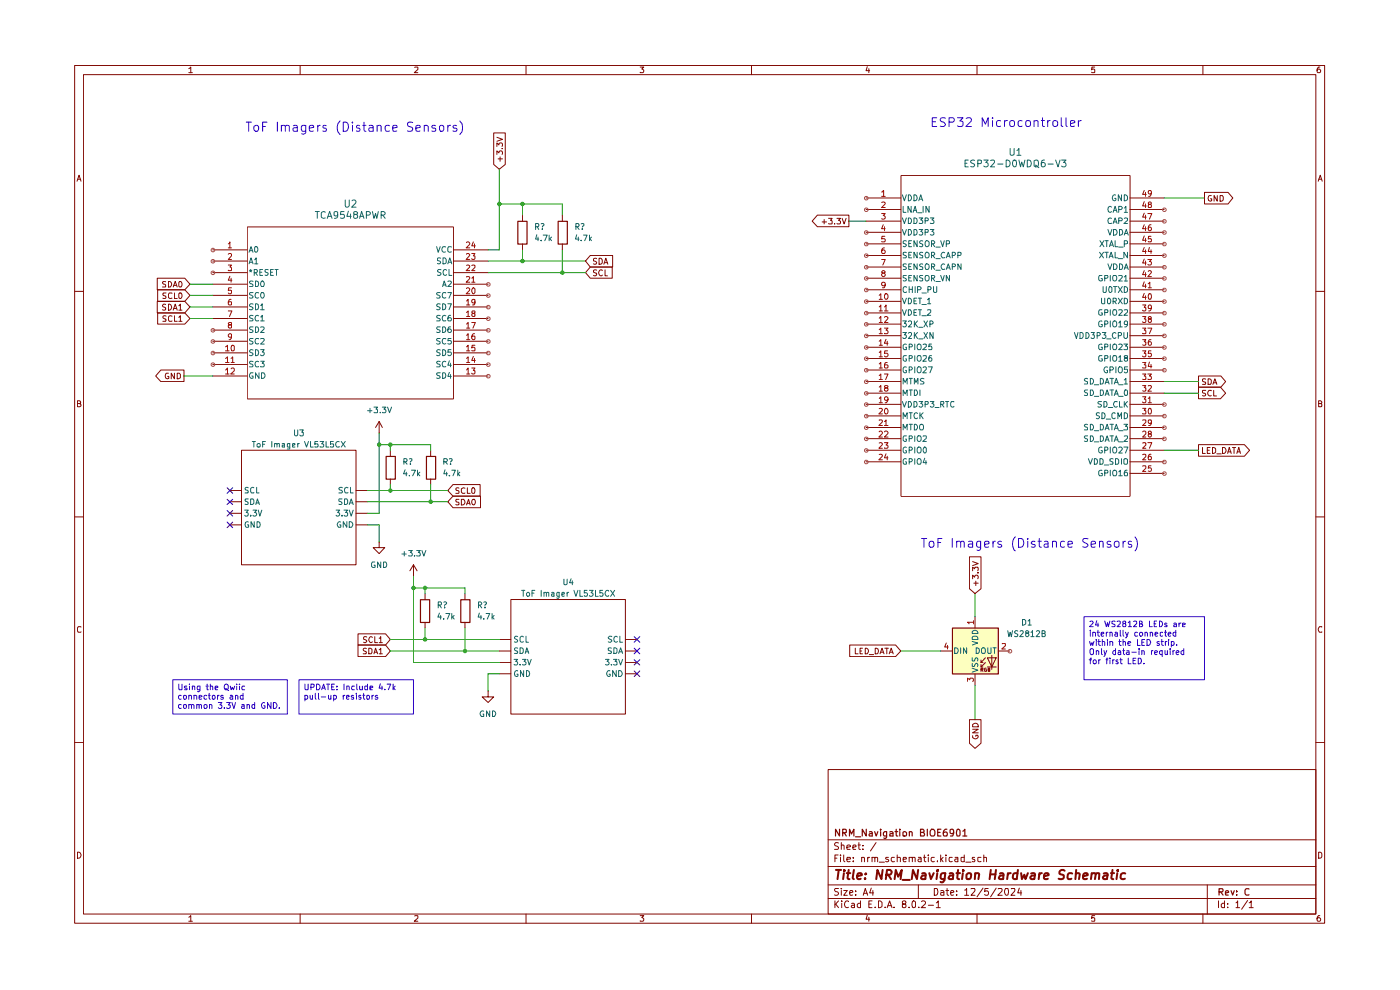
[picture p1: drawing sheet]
<svg xmlns="http://www.w3.org/2000/svg" width="297mm" height="210mm" viewBox="0 0 297 210" stroke-linecap="round" stroke-linejoin="round" font-family="sans-serif">
<g fill="none" stroke="#800700" stroke-width=".21">
<path d="M15.8 13.9h265.2v181.9h-265.2zM17.7 15.8h261.4v178.1h-261.4zM40 14.6l.5-.4v1.2M40 15.4h.8M63.7 13.9v1.9M88 14.3l.6-.1v.5l-.7 .7h.7M111.6 13.9v1.9M135.8 14.2h.8l-.5 .4 .5 .3-.1 .4h-.7M159.4 13.9v1.9M184 14.1l-.3 .9h.8M184.3 14.6v.8M207.3 13.9v1.9"/>
<path d="M232.2 14.2h-.6v.6l.1-.2h.4l.1 .2v.5h-.6M255.2 13.9v1.9M280 14.2a.55 .55 0 0 0-.6 .5l.2 .7h.4l.2-.2v-.3l-.3-.3h-.2l-.3 .3M16.3 38.4l.5-1.2 .4 1.2M16.5 38h.6M279.7 38.4l.4-1.2 .4 1.2M279.7 38h.6M15.8 61.8h1.9M279.1 61.8h1.9M16.4 85.6h.6v-.5l-.6-.1v1.3h.5l.3-.4-.3-.3M279.7 85.6h.5l.2-.3-.2-.3h-.5v1.3h.5l.2-.1v-.4l-.2-.2M15.8 109.6h1.9"/>
<path d="M279.1 109.6h1.9M17.2 133l-.6-.1-.2 .3v.7l.2 .2 .6-.1M280.4 133l-.5-.1-.2 .5 .2 .7 .5-.1M15.8 157.5h1.9M279.1 157.5h1.9M175.7 163.2h103.4v30.7h-103.4zM175.7 178.1h103.4M177.9 178.8l-.6-.1-.3 .4 .1 .2a.56 .56 0 0 1 .6 .3 .56 .56 0 0 1 0 .6h-.7M178.5 179.4l.1-.2 .5 .2v.8M178.5 178.7v1.5M179.7 179.7l.7-.1-.1-.3-.4-.1-.2 .2v.8h.6M180.9 179.7l.7-.1-.2-.4h-.3l-.2 .2v.6l.1 .2h.5"/>
<path d="M182 179.2h.5M182.2 178.7v1.3l.1 .2h.2M183.1 179.3v.1M185.8 178.7l-1.1 1.8M16.4 180.8a.65 .65 0 0 1 .8 .6 .65 .65 0 0 1-.8 .6zM40 194.6l.5-.4v1.2M40 195.4h.8M63.7 193.9v1.9M88 194.3l.6-.1v.5l-.7 .7h.7M111.6 193.9v1.9M135.8 194.2h.8l-.5 .5 .5 .2-.1 .4h-.7M159.4 193.9v1.9"/>
<path d="M175.7 190.6h103.4M175.7 187.7h103.4M175.7 183.8h103.4M177.1 191.1v1.4M177.1 182h.4M177.3 191.8l.6 .7M177.8 181.4h-.7v1.4M177.9 188.5l-.8 .1v.4l.6 .2 .2 .4-.4 .3-.5-.1M177.9 191.1l-.8 .8M178.3 181.4v.1M178.3 181.9v.9M178.5 188.5v.1"/>
<path d="M178.5 188.9v1M178.6 191.1v.2M178.6 191.6v.9M179 188.9h.7l-.7 1h.7M179 181.4v1.1l.2 .3M179.7 182.3l.7-.1-.1-.3h-.6v.1v.7h.6M180 191.3v-.1a.7 .7 0 0 0-.9 .5 .7 .7 0 0 0 .6 .8l.3-.1M180.3 189.4l.6-.2-.1-.3-.5 .1v.7l.1 .2 .4-.1M180.7 191.7l.4-.1 .2 .2v.7M181 182.6v.2M181 181.9v.1M181.3 191.9l-.7 .3 .2 .3 .5-.1"/>
<path d="M181.5 189.7v.2M181.5 189v.1M182.5 191.7a.45 .45 0 0 0-.6 .2l.1 .5h.5M182.5 191.1v1.4M182.8 182l.5-.1 .1 .9M182.8 181.9v.9M183.1 180.1v.1M183.1 189.9l.5-1.4 .5 1.4M183.2 189.5h.8M184 194.1l-.3 .9h.8M184.1 181.9v.9M184.3 194.6v.8"/>
<path d="M184.3 191.8h.5M184.5 181.9h-.3l-.1 .2M184.8 188.4l-.3 1h.8M185 191.1h-.7v1.4h.7M185 182l.5-.1 .1 .9M185 181.9v.9M185.2 188.9v1M185.6 182l.1-.1h.4l.1 .9M185.7 192.4v.1M186.4 191.1h.3l.4 .3v.8l-.4 .3h-.3zM186.5 182.9h1.1M187.8 192.4v.1"/>
<path d="M188.2 192.5l.5-1.4 .5 1.4M188.4 192.1h.7M188.5 181.9h-.5l-.1 .1 .6 .4v.3h-.6M189.7 192.4v.1M189.7 181.9h-.5l-.1 .2v.4l.2 .3 .4-.1M190.3 182l.6-.1 .1 .9M190.3 181.4v1.4M191.6 182.3l.7-.1-.1-.3h-.5l-.1 .1 .1 .7h.5M191.7 191.8l-.3-.2v-.3l.3-.2 .4 .1v.5l-.7 .2v.5a.48 .48 0 0 0 .7 0 .48 .48 0 0 0 0-.6h-.2M192.9 192.4v.1M192.9 182l.6-.1v.9M192.9 181.9v.9"/>
<path d="M193.5 191.3l.4-.2 .3 .2-.1 1.1h-.6zM193.5 182v-.1h.6v.9M194.8 181.9h.5l.1 .9M194.8 187.7v2.9M194.9 192.4v.1M195.4 182.2h-.4l-.3 .3 .3 .3 .4-.1M195.5 191.3l.2-.2h.3l.3 .4v.3l-.9 .7h.9M195.9 181.9h.5M196.1 181.4v1.1l.3 .3M196.9 181.4v.1M196.9 192h1.1M196.9 181.9v.9"/>
<path d="M198.2 188.5h.5a.83 .83 0 0 1 .2 .9 .83 .83 0 0 1-.7 .5zM198.2 181.9h-.5l-.2 .2v.4l.3 .3 .4-.1M198.6 191.5l.5-.4v1.4M198.6 192.5h.9M198.9 182.6v.2M199.6 189h.6v.9M199.6 181.4v1.4M199.6 182.2l.5 .6M200.1 181.9l-.5 .5M200.2 189.2l-.6 .2v.4h.6M200.7 181.4v.1M200.7 188.9h.6"/>
<path d="M200.7 181.9v.9M200.9 188.5v1.2l.4 .2M201.7 189.4l.7-.2-.1-.2-.5-.1-.1 .2 .1 .7h.5M202 181.9h-.6l-.1 .2 .1 .6h.6M202.6 181.9h.6v.9M202.9 189.7v.2M202.9 189v.1M203.2 182.2h-.4l-.3 .3 .3 .3 .4-.1M204.6 181.9l-.7 .1v.6l.2 .2 .5-.1M204.6 181.4v1.4M204.6 188.8l.5-.3v1.4M204.6 189.9h.9"/>
<path d="M204.9 182.9h1.1M206 188.6l.8-.1v.2v.4l-.8 .8h.8M206.8 181.9h-.5l-.1 .1 .2 .3 .4 .1v.3h-.6M207.3 193.9v1.9M208.1 181.9l-.7 .1v.6l.3 .2 .4-.1M208.5 188.4l-1.2 1.8M208.7 182l.5-.1 .1 .9M208.7 181.4v1.4M209.6 188.5h-.6l-.1 .6 .6-.1 .2 .2-.1 .5-.1 .2-.6-.2M211.3 188.4l-1.2 1.8M211.8 188.6l.6-.1 .2 .3-.9 1.1h.9M213.3 188.6l.5-.1a1.1 1.1 0 0 1-.2 1.4l-.3-.2-.2-.4z"/>
<path d="M214.5 188.6l.7-.1 .1 .3-.8 1.1h.8M216.2 188.4l-.3 1h.8M216.6 188.9v1M232.2 194.2h-.6v.6l.1-.1h.4l.1 .1v.5h-.6M255.2 193.9v1.9M256.1 187.7v6.2M258.5 191.1v1.4M259.8 191.7l-.5-.1-.2 .3 .1 .5h.6M259.8 191.1v1.4M260.4 192.4v.1M260.4 191.7v.1M262.2 191.5l.4-.4v1.4"/>
<path d="M262.2 192.5h.8M264.7 191l-1.3 1.9M265 191.5l.3-.2 .1-.2v1.4M265 192.5h.9M279.7 180.8h.4l.3 .3v.6l-.3 .3h-.4zM280 194.2a.55 .55 0 0 0-.6 .5l.2 .7h.4l.2-.2v-.3l-.3-.2h-.2l-.3 .2"/>
</g>
<g fill="none" stroke="#800700" stroke-width=".25">
<path d="M178.1 175.9v1.4l-.8-1.4v1.4M178.8 176.7l.7-.1v-.5l-.2-.2h-.5v1.4M179.1 176.7l.4 .6M180.2 177.3v-1.4l.4 1 .5-1v1.4M181.5 177.5h1.1M183.8 175.9v1.4l-.9-1.4v1.4M184.4 176.5l.5-.1 .1 .2v.7h-.6v-.3l.6-.3M185.5 176.4l.4 .9 .3-.9M186.8 175.9v.2M186.8 176.4v.9M188.1 176.4v1.2l-.3 .2h-.3M188.1 176.5l-.4-.1-.3 .3 .2 .6h.5"/>
<path d="M188.8 176.5l.4-.1 .2 .2v.7h-.6v-.4l.6-.2M189.9 176.4h.6M190.1 175.9v1.3l.1 .1h.3M190.9 175.9v.2M190.9 176.4v.9M191.6 176.6v-.1a.45 .45 0 0 1 .7 .2l-.1 .6h-.6zM192.9 176.6l.2-.2 .4 .2v.7M192.9 176.4v.9M195.3 176.6l.7-.1v-.3l-.2-.3h-.5v1.4h.7l.1-.4-.3-.3M196.7 175.9v1.4M197.7 175.9h.3a.96 .96 0 0 1 .1 1.4h-.5a.95 .95 0 0 1 .1-1.4zM198.9 176.6h.5"/>
<path d="M199.6 175.9h-.7v1.4h.7M200.9 175.9h-.4a1.04 1.04 0 0 0-.2 1.4h.6l.1-.6-.3-.2-.5 .1-.1 .1M202.3 176.6l-.2 .2-.5-.1v-.7l.5-.1 .1 .2a1.27 1.27 0 0 1-.1 1.2h-.5M203 176.1l.3-.2 .4 .3v.9l-.2 .2h-.5zM204.3 176.3l.4-.4v1.4M204.3 177.3h.8M258.6 189.2h.7l.2-.3-.1-.3-.8-.1v1.4M259 189.2l.5 .7M260 189.4l.6-.1-.1-.4-.4 .1-.1 .7 .1 .2h.5M261.2 188.9l.3 1 .3-1M262.3 189.8v.1M262.3 189v.2"/>
<path d="M265 188.6l-.6-.1-.3 .4 .1 .8 .2 .2 .6-.1"/>
</g>
<g fill="none" stroke="#800700" stroke-width=".42">
<path d="M177.3 184.5h1.1M177.9 184.5l-.2 2M179 185.2l-.1 1.3M179.1 184.5v.3M179.6 185.2h.8M180 184.5l-.2 1.7 .4 .3M181.1 184.5l-.2 1.7 .2 .3M181.8 185.9l1-.3v-.3a.6 .6 0 0 0-.9 .2v.9h.7M183.5 186.3v.2M183.7 185.3l.1 .1-.2 .1 .1-.2-.1 .2M187.2 184.5l-.2 2-.9-2-.2 2M188 185.5h.9l.3-.5-.1-.2-.2-.3h-.7l-.3 2"/>
<path d="M188.4 185.5l.6 1M189.8 186.5l.2-2 .5 1.5 .8-1.5-.2 2M191.5 186.6h1.5M194.8 184.5l-.3 2-.8-2-.3 2M195.6 185.3h.7v1.2M196.4 185.6l-.7 .1-.3 .5 .2 .3 .7-.1M197.1 185.2l.4 1.3 .6-1.3M198.8 185.2l-.1 1.3M198.9 184.5l-.1 .2h.2l-.1-.2-.1 .3M200.5 185.2l-.1 1.5-.5 .5-.4-.1M200.5 185.3l-.5-.1-.4 .3v.8l.3 .2 .5-.1M201.5 185.3h.6v1.2"/>
<path d="M202.2 185.6l-.6 .1-.4 .5 .3 .3 .6-.1M202.9 185.2h.8M203.2 184.5l-.1 1.7 .4 .3M204.3 185.2l-.2 1.3M204.3 184.5v.3M205 185.5a.65 .65 0 0 1 1-.2v.8l-.4 .4-.6-.2zM206.9 185.4l.1-.1a.48 .48 0 0 1 .7 .2l-.1 1M206.9 185.2l-.1 1.3M210.1 185.5h1.1M210.2 184.5l-.3 2M211.3 184.5l-.3 2M212.1 185.3h.7v1.2"/>
<path d="M212.9 185.6l-.7 .1-.3 .5 .2 .3 .7-.1M213.8 185.2l-.1 1.3M214.4 185.2l-.4 .1-.2 .2M215.9 185.3l-.5-.1-.5 .3v.8l.3 .2 .5-.1M215.9 184.5l-.2 2M216.6 185.2l.2 1.3 .5-1 .3 1 .5-1.3M218.7 185.3h.8l-.1 1.2M219.6 185.6l-.7 .1-.3 .4 .2 .4 .6-.1M220.5 185.2l-.2 1.3M221 185.2l-.6 .3M221.5 185.9l1-.3-.1-.3a.6 .6 0 0 0-.9 .2v.9h.8M225.9 184.7l-.7-.2a.57 .57 0 0 0-.4 .9l.8 .2 .1 .5-.4 .4-.7-.1"/>
<path d="M227.5 185.3l-.6-.1-.4 .3v.9h.8M228.2 185.4l.1-.1a.48 .48 0 0 1 .8 .2l-.2 1M228.3 184.5l-.2 2M229.8 185.9l1-.3-.1-.3a.6 .6 0 0 0-.9 .2v.9h.8M231.6 185.4l.1-.1a.48 .48 0 0 1 .8 .2l-.2 1M231.6 185.2l-.2 1.3M232.5 185.5l.2-.3 .5 .1-.1 1.2M234.1 185.3h.8l-.1 1.2M235 185.6l-.7 .1-.3 .4 .2 .4 .6-.1M235.7 185.2h.6M236 184.5l-.2 1.7 .4 .3M237 185.2l-.1 1.3"/>
<path d="M237.1 184.5v.3M238.7 185.3a.65 .65 0 0 0-.9 .2v.8a.64 .64 0 0 0 .8 .1"/>
</g>
<path d="M202 133.2h9.8v9.7h-9.8z" fill="#fdffbf"/>
<g fill="none" stroke="#800700" stroke-width=".21">
<path d="M104.7 28.2h2.5v6.7l-1.3 1-1.2-1zM105.4 32.8v-.8l.4 .4 .1-.3h.6v.7M105.4 31.1v-.8l.4 .4 .1-.3h.6v.7M105.4 29.1l1.2 .5-1.2 .4M105.7 33.7h.9M106.1 33.3v.9M106.5 31.5h.1M191.1 37.2h48.6v68.1h-48.6zM33.4 59h5.8l1.1 1.3-1.1 1.2h-5.8zM35.1 59.8l-.4-.1-.2 .2 .2 .4 .4 .2v.3l-.6 .1M35.7 59.7a.66 .66 0 0 1 .7 .4 .66 .66 0 0 1-.2 .8h-.5zM38 59.8l.3-.1a.84 .84 0 0 1 .1 1.2h-.3l-.2-.2z"/>
<path d="M45.1 53h7.3M45.1 55.4h7.3M45.1 57.8h7.3M52.5 48.1h43.7v36.5h-43.7zM96.2 53h7.3M96.2 55.4h7.3M96.2 57.8h7.3M110.8 45.6v1.3M110.8 51.7v1.3M119.3 45.6v1.3M119.3 51.7v1.3M125.2 56.6h4.7v2.4h-4.7l-1-1.2z"/>
<path d="M125.2 54.2h4.8v2.4h-4.8l-1-1.2zM126.6 57.3l-.4-.1-.3 .2v.3l.6 .2 .1 .2-.1 .3h-.6M126.6 54.9l-.4-.1-.3 .2v.3l.7 .4-.3 .4-.4-.1M127.1 54.8h.3l.4 .3v.6l-.4 .4h-.3zM127.8 57.4l-.2-.2a.64 .64 0 0 0-.6 .7 .64 .64 0 0 0 .6 .6l.2-.2M128.1 56.1l.4-1.3 .4 1.3M128.3 55.7h.6M128.4 57.2v1.3h.5M173.4 45.6h6.7v2.5h-6.7l-1.1-1.2zM174.4 47.1h.9M174.8 46.6v.9M175.8 46.3h.7l-.3 .4 .3 .2v.5h-.7"/>
<path d="M177 47.4v.1M177.5 46.3h.8l-.4 .4 .4 .3v.3l-.2 .2-.6-.1M178.6 46.3l.5 1.2 .4-1.2M183.7 42h7.4M183.7 44.5h7.4M183.7 46.9h7.4M183.7 49.3h7.4M183.7 59h7.4M183.7 56.6h7.4M183.7 54.2h7.4M183.7 51.7h7.4M239.7 42h7.3"/>
<path d="M239.7 44.5h7.3M239.7 46.9h7.3M239.7 49.3h7.3M239.7 59h7.3M239.7 56.6h7.3M239.7 54.2h7.3M239.7 51.7h7.3M255.5 40.8h5l1 1.2-1 1.3h-5zM257 41.5h-.5a.67 .67 0 0 0-.2 .7 .67 .67 0 0 0 .5 .5l.2-.1v-.4h-.2M258.2 41.5v1.2l-.6-1.2v1.2M258.8 41.5h.5l.2 .2v.6l-.3 .4h-.4zM33.4 63.9h5.8l1.1 1.2-1.1 1.3h-5.8z"/>
<path d="M33.4 61.5h5.8l1.1 1.2-1.1 1.2h-5.8zM33.4 66.4h5.8l1.1 1.2-1.1 1.2h-5.8zM34.1 78.5h4.9v2.4h-4.9l-1.1-1.1zM35.1 64.6l-.4-.1-.2 .3 .1 .3 .5 .2v.3l-.1 .2-.5-.1M35.2 62.1h-.6a.47 .47 0 0 0 .1 .5 .47 .47 0 0 0 .4 .2v.4h-.6M35.2 67.1h-.6v.4l.5 .2 .1 .3-.1 .2h-.6M35.7 64.5a.64 .64 0 0 1 .7 .7 .64 .64 0 0 1-.7 .6zM35.7 79.2h-.4a.61 .61 0 0 0-.3 .8 .61 .61 0 0 0 .8 .3v-.5h-.2M36.5 62.2l-.6-.1-.2 .3v.7a.52 .52 0 0 0 .8 .1M36.5 67.1l-.4-.1-.4 .3v.6l.2 .3 .6-.1M36.7 60.9l.5-1.2 .4 1.2M36.7 65.8l.5-1.3 .4 1.3"/>
<path d="M36.8 60.5h.6M36.8 65.4h.6M37 62.1v1.2h.6M37 67v1.2h.6M37 79.2v1.2l-.7-1.2v1.2M37.6 79.2h.4l.3 .2v.7l-.5 .3h-.2zM37.9 64.9l.4-.4v1.3M37.9 62.3l.2-.2 .3 .1a.66 .66 0 0 1-.2 1.1l-.3-.2zM37.9 67.3l.4-.3v1.2M37.9 65.8h.7M37.9 68.2h.7M45.1 74.8h7.3"/>
<path d="M45.1 77.3h7.3M45.1 79.8h7.3M45.1 72.4h7.3M45.1 70h7.3M45.1 67.6h7.3M45.1 65.1h7.3M45.1 62.7h7.3M45.1 60.3h7.3M96.2 74.8h7.3M96.2 77.3h7.3M96.2 79.8h7.3M96.2 72.4h7.3"/>
<path d="M96.2 70h7.3M96.2 67.6h7.3M96.2 65.1h7.3M96.2 62.7h7.3M96.2 60.3h7.3M183.7 63.9h7.4M183.7 66.4h7.4M183.7 68.8h7.4M183.7 71.2h7.4M183.7 73.7h7.4M183.7 76h7.4M183.7 78.5h7.4"/>
<path d="M183.7 61.5h7.4M239.7 63.9h7.3M239.7 66.4h7.3M239.7 68.8h7.3M239.7 71.2h7.3M239.7 73.7h7.3M239.7 76h7.3M239.7 78.5h7.3M239.7 61.5h7.3M254.3 79.8h4.7l1 1.1-1 1.2h-4.7zM51.2 95.5h24.3v24.3h-24.3zM80.4 91.9h.1"/>
<path d="M80.4 89.4l-.7 1.3M80.4 89.4v2.5M80.4 89.4l.7 1.3M82.8 95.5v1.3M91.4 95.5v1.3M183.7 95.5h7.4M183.7 80.9h7.4M183.7 83.4h7.4M183.7 85.8h7.4M183.7 88.2h7.4M183.7 90.7h7.4M183.7 93.1h7.4"/>
<path d="M183.7 98h7.4M239.7 95.5h7.3M239.7 80.9h7.3M239.7 83.4h7.3M239.7 85.8h7.3M239.7 88.2h7.3M239.7 90.7h7.3M239.7 93.1h7.3M239.7 98h7.3M254.3 82.1h4.6l1.1 1.3-1.1 1.2h-4.6zM254.3 94.3h9.7l1.1 1.2-1.1 1.3h-9.7zM255.1 94.9v1.3h.6"/>
<path d="M255.8 80.4h-.7v.5l.6 .1 .1 .2-.1 .3h-.6M255.8 82.8l-.7 .1v.3l.7 .5-.3 .3-.4-.1M256.1 95.5h.4M256.3 80.4a.52 .52 0 0 1 .7 .3v.6l-.2 .2h-.5zM256.7 94.9h-.6v1.3h.6M257 82.9l-.5-.1a.61 .61 0 0 0-.3 .8 .61 .61 0 0 0 .8 .3M257.2 94.9l.6 .2 .1 .2v.5l-.4 .4h-.3zM257.3 81.5l.4-1.1 .5 1.1M257.5 82.8v1.2h.6M257.5 81.2h.6M258.2 96.3h.9M259.3 94.9a.65 .65 0 0 1 .8 .6 .65 .65 0 0 1-.8 .7z"/>
<path d="M260.4 96.2l.4-1.3 .4 1.3M260.5 95.8h.6M261.5 94.9h.6M261.8 94.9v1.3M262.4 96.2l.4-1.3 .3 1.3M262.5 95.8h.6M48.8 108.9h2.4M48.8 111.3h2.4M48.8 104.1h2.4M48.8 106.4h2.4M75.5 108.9h2.5M75.5 111.3h2.5"/>
<path d="M75.5 104.1h2.5M75.5 106.4h2.5M80.4 115v1.2h1.2l-1.2 1.2-1.2-1.2h1.2M80.4 115h.1M82.8 101.6v1.2M87.7 119.8l-.7 1.3M87.7 119.8v2.5M87.7 119.8l.8 1.3M91.4 101.6v1.2M96.1 105.2h5.8v2.5h-5.8l-1.1-1.3zM96.1 102.8h5.8v2.4h-5.8l-1.1-1.1zM97.4 105.9h-.6l-.1 .2 .1 .3 .6 .3v.3h-.7"/>
<path d="M97.4 103.5h-.5l-.2 .2 .1 .3 .6 .2v.4h-.7M97.9 105.9h.5a.66 .66 0 0 1 .2 .8 .66 .66 0 0 1-.7 .4zM98.6 103.5h-.3l-.4 .2v.7l.2 .2h.5M99 107.1l.4-1.2 .3 1.2M99.1 106.8h.6M99.1 103.5v1.1h.6M100.2 106.1l.1-.2 .4 .1a.66 .66 0 0 1-.3 1.1l-.1-.1a.67 .67 0 0 1-.1-.9zM100.2 103.5h.3a.86 .86 0 0 1 .1 1.1h-.4l-.1-.1zM205.7 118.1h2.4v6.8l-1.3 1-1.1-1zM206.3 119.1l1.2 .5-1.2 .4M239.7 100.4h7.3M75.9 136.8h5.9l1 1.3-1 1.2h-5.9z"/>
<path d="M75.9 134.5h5.9l1 1.1-1 1.2h-5.9zM77.7 137.6h-.6v.4l.5 .2 .1 .3-.1 .2h-.6M77.8 135.1l-.5-.1-.2 .2v.4l.7 .4-.2 .3-.5-.1M78.2 137.5h.4l.3 .3v.6l-.2 .3h-.5zM79 135.2l-.3-.2a.6 .6 0 0 0-.5 .7 .6 .6 0 0 0 .7 .5l.1-.1M79.3 138.7l.4-1.2 .4 1.2M79.4 138.3h.6M79.5 135v1.3h.6M80.4 137.8l.4-.3v1.2M80.4 135.4h.2l.2-.4v1.3M80.4 138.7h.7M80.4 136.3h.7"/>
<path d="M87.7 122.3h.1M90.2 125.9v1.3M90.2 132v1.2M98.6 125.9v1.3M98.6 132v1.2M105.9 135.6h2.5M105.9 138.1h2.5M108.4 127.2h24.3v24.3h-24.3zM132.7 135.6h2.4M132.7 138.1h2.4M180.3 136.8h9.7l1.1 1.3-1.1 1.2h-9.7zM181.4 137.5v1.2h.6"/>
<path d="M182.5 138.1h.3M183 137.5h-.5v1.2h.5M183.6 137.5a.66 .66 0 0 1 .6 .4 .66 .66 0 0 1-.2 .8h-.4zM184.4 138.9h.9M185.7 137.5a.66 .66 0 0 1 .6 .4 .66 .66 0 0 1-.2 .8h-.4zM186.7 138.7l.4-1.2 .4 1.2M186.9 138.3h.5M187.7 137.5h.8M188.1 137.5v1.2M188.6 138.7l.5-1.2 .4 1.2M188.8 138.3h.6M199.6 138.1h2.4"/>
<path d="M206.3 122.8v-.8l.5 .4v-.3h.6v.7M206.3 121.1v-.8l.5 .4v-.4h.6v.8M206.6 123.7h.9M206.8 130.8v2.4M207 123.3v.9M207.4 121.5h.1M209 139.5l-.9 1v-.5M209.5 139.5h1.8l-.9 2zM210.4 139v3M211.8 138.1h2.4M103.5 146.6v1.2h1.2l-1.2 1.2-1.2-1.2h1.2M103.5 146.6h.1"/>
<path d="M105.9 140.5h2.5M105.9 142.9h2.5M132.7 140.5h2.4M132.7 142.9h2.4M205.7 152.7h2.4v5l-1.3 1.1-1.1-1.1zM206.3 156v.5a.61 .61 0 0 0 .8 .2 .61 .61 0 0 0 .3-.7h-.4v.2M206.3 154.7h1.2l-1.2 .7h1.2M206.3 153.7a.66 .66 0 0 1 .8-.2 .66 .66 0 0 1 .4 .7h-1.2zM206.8 142.9v2.5M208.1 142.1h.4v-.4h-.4v.7M208.1 140.5h.4M208.1 141.5h.4"/>
<path d="M208.3 142.1l.2 .3M209 140.5l-.9 1v-.5M209.2 141.7l-.3 .1 .1 .6 .3-.1v-.2h-.2M209.5 141.5h1.8M209.6 142.1l.4-.1v-.3h-.4v.7h.4v-.3h-.2"/>
</g>
<g fill="none" stroke="#166464" stroke-width=".21">
<path d="M52.8 53.5l.5-1.2 .4 1.2M52.8 56l.5-1.3 .4 1.3M52.9 57.3l.3 .2 .2-.2M52.9 53.2h.6M52.9 55.6h.6M53 57.7l.2-.2 .1 .2M53.2 57.2v.3M53.7 59.7h-.7l-.1 .2 .3 .3h.2l.3 .4-.2 .2h-.6M53.9 57.8l.6-.1v-.5h-.6v1.2M54 52.5l.2-.2 .3 .1a.66 .66 0 0 1-.2 1.1l-.3-.2zM54 55.1l.4-.4v1.3M54 56h.7"/>
<path d="M54.2 59.6a.66 .66 0 0 1 .6 .4 .66 .66 0 0 1-.2 .8h-.4zM54.2 57.8l.4 .6M55.1 57.7h.4M55.5 59.7l.2-.1a.84 .84 0 0 1 .2 1.2l-.4-.1a.78 .78 0 0 1 0-1zM55.7 57.2h-.6v1.2h.6M56.9 57.2h-.5l-.2 .1v.4l.7 .3-.3 .4-.4-.1M57.4 57.7h.4M58 57.2h-.6v1.2h.6M58.3 57.2h.7M58.7 57.2v1.2M92.6 52.3l.4 1.2 .4-1.2M93.5 54.8l-.5-.1-.2 .2v.3l.7 .4-.3 .4-.4-.1"/>
<path d="M93.6 57.2h-.5l-.3 .2 .1 .3 .7 .3-.3 .4-.5-.1M94 54.7a.52 .52 0 0 1 .7 .3v.6a.52 .52 0 0 1-.7 .4zM94.5 52.4l-.5-.1a.61 .61 0 0 0-.2 .8 .61 .61 0 0 0 .7 .3M94.7 57.3l-.2-.1a.65 .65 0 0 0-.5 .6 .65 .65 0 0 0 .5 .6l.2-.1M95 59.7l.5-.1 .3 .3-.8 .9h.8M95 56l.4-1.3 .4 1.3M95.2 55.6h.6M95.3 57.2v1.2h.5M95.8 52.4l-.6-.1-.2 .3v.7a.52 .52 0 0 0 .8 .1M191.4 41.3l.5 1.3 .4-1.3M191.4 46.2l.5 1.2 .4-1.2M191.4 48.7l.5 1.2 .4-1.2"/>
<path d="M191.6 43.8v1.2h.6M192.3 51.1h-.5l-.2 .1v.4l.7 .4-.3 .3-.4-.1M192.3 53.6h-.7v.4l.7 .4-.2 .3h-.5M192.3 56.1h-.7v.3l.7 .4-.2 .4h-.5M192.3 58.4h-.6l-.1 .4a.57 .57 0 0 1 .6 .7h-.6M192.7 41.3a.64 .64 0 0 1 .7 .7 .64 .64 0 0 1-.7 .6zM192.7 46.2a.66 .66 0 0 1 .7 .5 .66 .66 0 0 1-.3 .7h-.4zM192.7 48.7h.4a.66 .66 0 0 1 .3 .7 .66 .66 0 0 1-.7 .5zM192.8 51.6h.4M192.8 54.1h.4M192.8 56.6h.4M192.8 58.9h.4"/>
<path d="M193.3 43.8v1.2l-.7-1.2v1.2M193.4 51.1h-.6v1.2h.6M193.4 53.5h-.6v1.2h.6M193.4 56h-.6v1.2h.6M193.4 58.4h-.6v1.2h.6M193.7 45l.4-1.2 .4 1.2M193.8 44.6h.6M193.9 41.3a.64 .64 0 0 1 .7 .7 .64 .64 0 0 1-.7 .6zM193.9 46.2a.66 .66 0 0 1 .6 .5 .66 .66 0 0 1-.2 .7h-.4zM193.9 48.7h.4a.66 .66 0 0 1 .2 .7 .66 .66 0 0 1-.6 .5zM194.6 51.1v1.2l-.7-1.2v1.2M194.6 53.5v1.2l-.7-1.2v1.2"/>
<path d="M194.6 56v1.2l-.7-1.2v1.2M194.6 58.4v1.2l-.7-1.2v1.2M194.7 45.1h.9M194.9 42.6l.4-1.3 .5 1.3M195 46.2h.8l-.5 .5 .5 .2v.3l-.2 .2-.6-.1M195 48.7h.8l-.5 .4 .5 .3-.1 .4h-.7M195.1 42.3h.5M195.8 51.1h-.5l-.2 .2 .1 .3 .6 .2v.4l-.2 .1-.5-.1M195.8 53.6h-.6a.57 .57 0 0 0 .6 .7l-.1 .4h-.6M195.8 56.1l-.5-.1-.2 .2 .2 .4 .5 .1v.4l-.7 .1M195.8 58.4h-.6l-.1 .2 .1 .3 .6 .2v.4h-.7M195.8 43.8v1.2"/>
<path d="M196.3 46.8h.6v-.5l-.6-.1v1.2M196.3 49.3h.6v-.6h-.6v1.2M196.4 58.4h.5a.74 .74 0 0 1 .1 1l-.5 .2a.86 .86 0 0 1-.1-1.2zM196.5 51.1h.4a.74 .74 0 0 1 .1 1.1l-.5 .1a.86 .86 0 0 1 0-1.2zM196.5 53.5l.5 .2a.74 .74 0 0 1-.1 1h-.5a.86 .86 0 0 1 .1-1.2zM196.5 56l.4 .1a.67 .67 0 0 1 0 1.1h-.5l-.1-.2a.82 .82 0 0 1 .2-1zM197.1 43.8v1.2l-.7-1.2v1.2M197.4 46.2h.7l-.4 .5 .4 .2v.3l-.1 .2-.6-.1M197.4 48.7h.7l-.4 .4 .4 .3-.1 .4h-.6M197.6 51.7l.6-.1 .1-.3-.3-.2h-.4v1.2M197.6 54.2h.4l.3-.3-.1-.3-.6-.1v1.2M197.6 56.6h.5l.2-.2-.1-.3-.6-.1v1.2"/>
<path d="M197.6 59l.6-.1 .1-.3-.2-.2h-.5v1.2M197.9 51.7l.4 .6M197.9 54.2l.4 .5M197.9 56.6l.4 .6M197.9 59l.4 .6M198.5 54.9h1M198.5 52.4h1M198.5 57.3h1M198.5 59.7h1M199.6 51.1l.4 1.2 .3-1.2M199.6 58.4l.4 1.2 .3-1.2M200.4 53.6l-.2-.1a.67 .67 0 0 0-.6 .5 .67 .67 0 0 0 .3 .7l.5-.1"/>
<path d="M200.4 56.1a.61 .61 0 0 0-.8 .3 .61 .61 0 0 0 .3 .8l.5-.1M200.7 51.7l.7-.1v-.4l-.1-.1h-.6v1.2M200.7 54.7l.5-1.2 .4 1.2M200.7 57.2l.5-1.2 .4 1.2M200.9 56.8h.5M200.9 54.4h.5M201.4 58.4v1.2l-.7-1.2v1.2M202 54.2h.4l.3-.3-.1-.3-.6-.1v1.2M202 56.6h.5l.2-.2-.1-.3-.6-.1v1.2M203.2 54.2l.6-.1 .1-.5-.7-.1v1.2M203.9 56v1.2l-.7-1.2v1.2M233.3 53.5l.8 1.2"/>
<path d="M233.3 51.1l.9 1.2M233.8 58.4h-.5l-.2 .3v.6l.2 .2h.6v-.4h-.3M234.1 53.5l-.8 1.2M234.2 51.1l-.9 1.2M234.4 59l.6-.1v-.5h-.6v1.2M234.4 53.5h.7M234.4 51.1h.7M234.8 51.1v1.2M234.8 53.5v1.2M235 56l.5 1.2 .4-1.2M235 48.7l.5 1.2 .4-1.2M235.3 54.7l.4-1.2 .4 1.2"/>
<path d="M235.4 52.3l.4-1.2 .4 1.2M235.5 54.4h.6M235.5 52h.6M235.5 58.4v1.2M235.8 46.3l-.3-.1a.67 .67 0 0 0-.5 .5 .67 .67 0 0 0 .3 .7l.5-.1M235.8 43.9l-.3-.1a.65 .65 0 0 0-.5 .6 .65 .65 0 0 0 .5 .6l.3-.1M236.1 47.4l.5-1.2 .4 1.2M236.1 45l.5-1.2 .4 1.2M236.2 58.4h.5a.77 .77 0 0 1-.1 1.2l-.4-.1a.87 .87 0 0 1 0-1.1zM236.2 56a.66 .66 0 0 1 .7 .4 .66 .66 0 0 1-.2 .8h-.5zM236.2 48.7h.5a.66 .66 0 0 1 .2 .8 .66 .66 0 0 1-.7 .4zM236.2 44.6h.6"/>
<path d="M236.2 47.1h.6M236.6 53.5v1.2h.6M236.6 51.1v1.2h.6M236.6 41.4a.61 .61 0 0 0-.6 .3 .61 .61 0 0 0 .1 .7l.3 .2 .2-.1 .1-.4h-.2M237.2 54.9h1M237.3 58.5l.6-.1 .2 .2-.1 .3-.7 .7h.8M237.3 46.8h.6l.2-.1-.1-.4-.7-.1v1.2M237.3 44.5h.5l.3-.5-.3-.2h-.5v1.2M237.3 52.4h1M237.5 56a.66 .66 0 0 1 .6 .4 .66 .66 0 0 1-.2 .8h-.4zM237.5 48.7h.4a.66 .66 0 0 1 .2 .7 .66 .66 0 0 1-.6 .5zM237.9 41.3v1.3l-.7-1.3v1.3"/>
<path d="M238.5 58.8l.3-.4v1.2M238.5 57.2l.4-1.2 .5 1.2M238.5 51.7l.7-.1v-.4l-.7-.1v1.2M238.5 49.9l.4-1.2 .5 1.2M238.5 46.3h.7v.4l-.8 .7h.8M238.5 44.1l.3-.3v1.2M238.5 41.3l.4 .1 .3 .3v.6l-.4 .3h-.3zM238.5 59.6h.7M238.5 45h.7M238.6 56.8h.6M238.6 49.5h.6M239.2 53.5v1.2l-.8-1.2v1.2"/>
<path d="M53.7 74.3l-.5-.1-.3 .2 .1 .3 .5 .1 .2 .3-.3 .3h-.5M53.7 76.7h-.7l-.1 .3 .3 .2h.2l.3 .4-.2 .2h-.6M53.7 79.1h-.5a.61 .61 0 0 0-.2 .7 .61 .61 0 0 0 .7 .4v-.4h-.3M53.7 62.1h-.6l-.2 .1 .2 .4 .6 .3-.1 .3h-.7M53.7 64.5l-.5-.1-.3 .3 .2 .3 .6 .4-.3 .3-.5-.1M53.7 67h-.7v.4l.5 .2 .2 .3-.2 .2h-.6M53.7 69.3h-.6l-.2 .3 .3 .3h.2l.3 .3-.1 .2h-.7M53.7 71.8h-.6l-.2 .2 .2 .3 .5 .2v.4h-.7M54.2 74.2a.64 .64 0 0 1 .7 .6 .64 .64 0 0 1-.7 .6zM54.2 64.4a.64 .64 0 0 1 .7 .7 .64 .64 0 0 1-.7 .6zM54.2 69.3h.4a.66 .66 0 0 1 .2 .8 .66 .66 0 0 1-.6 .4zM54.9 76.7l-.3-.1a.67 .67 0 0 0-.5 .5 .67 .67 0 0 0 .3 .7l.5-.1"/>
<path d="M54.9 62.1h-.5a.61 .61 0 0 0-.3 .8 .61 .61 0 0 0 .8 .3M54.9 67l-.3-.1a.67 .67 0 0 0-.5 .5 .67 .67 0 0 0 .3 .7l.5-.1M54.9 71.9l-.5-.1a.67 .67 0 0 0-.3 .7 .67 .67 0 0 0 .5 .5l.3-.1M55 79.1v1.2l-.8-1.2v1.2M55.3 74.2h.8l-.5 .5 .5 .1v.4l-.3 .2h-.3l-.2-.1M55.3 76.6h.8l-.5 .4 .5 .3v.3l-.2 .2-.6-.1M55.3 64.8h.2l.1-.4v1.3M55.3 67.2h.2l.1-.3v1.2M55.3 69.4l.6-.1 .2 .3-.8 .9h.8M55.3 71.9l.6-.1 .2 .2-.1 .3-.7 .7h.8M55.3 65.7h.8M55.3 68.1h.8"/>
<path d="M55.5 79.1h.5a.66 .66 0 0 1 .2 .8 .66 .66 0 0 1-.7 .4zM55.5 62.1h.4a.66 .66 0 0 1-.3 1.1 .84 .84 0 0 1-.1-1.1zM93.4 79.1h-.6l-.2 .1 .3 .5h.2l.3 .2-.1 .3h-.7M93.4 76.7h-.7l-.1 .3 .3 .2h.2l.3 .4-.2 .2h-.6M93.4 74.3l-.5-.1-.3 .2 .1 .3 .5 .1 .2 .3-.3 .3h-.5M93.4 71.8h-.6l-.2 .2 .2 .3 .5 .2v.4h-.7M93.4 69.3h-.6l-.2 .3 .3 .3h.2l.3 .3-.1 .2h-.7M93.4 67h-.7v.4l.5 .2 .2 .3-.2 .2h-.6M93.4 64.5l-.5-.1-.3 .3 .2 .3 .6 .4-.3 .3-.5-.1M93.4 62.1h-.6l-.2 .1 .2 .4 .6 .3-.1 .3h-.7M93.9 79.1h.4a.66 .66 0 0 1 .3 .7 .66 .66 0 0 1-.7 .5zM93.9 74.2a.64 .64 0 0 1 .7 .6 .64 .64 0 0 1-.7 .6z"/>
<path d="M93.9 69.3h.4a.66 .66 0 0 1 .3 .8 .66 .66 0 0 1-.7 .4zM93.9 64.4a.64 .64 0 0 1 .7 .7 .64 .64 0 0 1-.7 .6zM93.9 60.8l.3-1.2 .5 1.2M94 60.5h.6M94.6 76.7l-.3-.1a.67 .67 0 0 0-.5 .5 .67 .67 0 0 0 .3 .7l.5-.1M94.6 71.9l-.5-.1a.67 .67 0 0 0-.3 .7 .67 .67 0 0 0 .5 .5l.3-.1M94.6 67l-.3-.1a.67 .67 0 0 0-.5 .5 .67 .67 0 0 0 .3 .7l.5-.1M94.6 62.1h-.5a.61 .61 0 0 0-.3 .8 .61 .61 0 0 0 .8 .3M95 64.4h.8l-.5 1.3M95 62.1h.8l-.5 1.1M95.3 79l-.3 .8h.8M95.3 76.5l-.3 1h.8"/>
<path d="M95.6 69.3l-.4 .1-.2 .9 .3 .2 .4-.1 .1-.4-.3-.2h-.2l-.3 .2M95.6 66.9l-.4 .1a.94 .94 0 0 0 0 1.1h.4l.2-.2v-.3l-.2-.2h-.4l-.2 .2M95.6 77v.8M95.6 79.4v.9M95.7 74.2h-.6l-.1 .6 .6-.1 .2 .1v.4l-.3 .2h-.3l-.2-.1M95.7 71.8h-.6l-.1 .5h.7v.6h-.7M191.4 63.2l.5 1.2 .4-1.2M191.4 65.7l.5 1.2 .4-1.2M191.5 68.1h.8l-.4 .5 .3 .1 .1 .4-.3 .2h-.3l-.2-.1M191.5 70.5h.8l-.4 .5 .4 .2v.3l-.3 .3h-.3l-.2-.2M192.3 73.1a.45 .45 0 0 0-.7 .1v.7l.2 .3h.5v-.5h-.2M192.3 75.4h-.5l-.2 .3v.7a.45 .45 0 0 0 .7 .1v-.4h-.2"/>
<path d="M192.3 77.9l-.4-.1-.3 .3v.6l.2 .3h.5v-.4h-.2M192.3 61l-.4-.2-.3 .3 .1 .8 .2 .2 .4-.2M192.7 63.2a.66 .66 0 0 1 .7 .5 .66 .66 0 0 1-.3 .7h-.4zM192.7 65.7h.4a.66 .66 0 0 1 .3 .8 .66 .66 0 0 1-.7 .4zM192.7 68.2l.2-.1h.3l.2 .1v.5l-.7 .6h.7M192.7 70.7l.2-.2h.3l.2 .2v.3l-.7 .8h.7M192.9 73.6h.5l.1-.2v-.3l-.6-.1v1.2M192.9 76l.6-.1v-.3l-.1-.2h-.5v1.2M192.9 78.5h.4l.2-.4-.2-.3h-.4v1.3M192.9 60.8v1.3M192.9 61.4h.6M193.5 60.8v1.3"/>
<path d="M193.9 63.8h.4M193.9 66.3h.4M194 68.1v1.2M194 70.5v1.3M194.1 73v1.2M194.1 75.4v1.2M194.1 77.8v1.3M194.1 68.7l.6 .6M194.1 71l.6 .8M194.1 60.8v1.3M194.5 63.2h-.6v1.2h.6M194.5 65.7h-.6v1.2h.6"/>
<path d="M194.7 78l.2-.2 .4 .2 .1 .7-.3 .4-.4-.2zM194.7 61.5h.5l.2-.5-.2-.2h-.5v1.3M194.7 68.1l-.7 .7M194.7 70.5l-.7 .7M194.7 73.1l.4-.1 .2 .2 .1 .5-.2 .5h-.5v-.2l-.1-.6zM194.7 75.4h.5a.77 .77 0 0 1-.1 1.2l-.4-.1a.87 .87 0 0 1 0-1.1zM194.8 65.7h.7M194.8 63.2h.7M194.9 69.4h.9M194.9 71.9h.9M195.2 63.2v1.2M195.2 65.7v1.2"/>
<path d="M195.6 64.6h.9M195.6 67h.9M195.6 62.1h.9M195.8 73.1h.7v.4l-.7 .7h.7M195.8 75.5l.6-.1 .1 .5-.7 .7h.7M195.8 78l.2-.2h.3l.2 .2v.3l-.7 .8h.7M196 68.1l.8 1.2M196 70.5l.8 1.3M196.8 63.6l.3-.4v1.2M196.8 65.8l.6-.1v.5l-.7 .7h.7M196.8 64.4h.6M196.8 68.1l-.8 1.2"/>
<path d="M196.8 70.5l-.8 1.3M196.9 61.5l.5-.1v-.5l-.5-.1v1.3M196.9 77.8h.9l-.5 1.3M197.3 68.8l.6-.1 .1-.4-.3-.2h-.4v1.2M197.6 73h-.5l-.1 .6 .2-.2 .4 .1v.7l-.6-.1M197.6 75.4l-.4 .1-.2 .9a.35 .35 0 0 0 .4 .2 .35 .35 0 0 0 .3-.2v-.3a.35 .35 0 0 0-.3-.2 .35 .35 0 0 0-.4 .2M198 70.5v1.3l-.7-1.3v1.3M198 60.8v1l.3 .3 .4-.2v-1.1M227.9 70.5l.4 1.3 .4-1.3M229.1 70.5h.3l.4 .4v.6l-.4 .3h-.3zM230.4 70.5a.64 .64 0 0 1 .7 .7 .64 .64 0 0 1-.7 .6zM231.5 70.5h.7l-.4 .5 .4 .1v.5l-.2 .2h-.4l-.1-.2"/>
<path d="M232.8 71.2h.4l.2-.4-.2-.3h-.4v1.3M233.7 63.2v1.1l.2 .1 .5-.1v-1.1M233.8 75.4h-.5l-.2 .3v.7a.55 .55 0 0 0 .8 .1v-.4h-.3M233.8 73.1a.46 .46 0 0 0-.7 .1v.7l.2 .3 .6-.1v-.4h-.3M233.8 68.2h-.5l-.2 .2v.6l.2 .3h.3l.3-.1v-.4h-.3M233.8 65.7h-.5l-.2 .3v.6a.55 .55 0 0 0 .8 .2v-.4h-.3M233.9 70.5h.7l-.4 .5 .4 .2v.3l-.2 .3h-.4l-.1-.2M234 60.8v1.1l.2 .2h.2l.3-.3v-1M234.4 76l.6-.1v-.5h-.6v1.2M234.4 73.6h.6v-.5l-.6-.1v1.2M234.4 68.8l.6-.1v-.5l-.6-.1v1.2M234.4 66.3h.6v-.6h-.6v1.2"/>
<path d="M234.8 71.9h.9M235 77.9l-.2-.1a.64 .64 0 0 0-.6 .6 .64 .64 0 0 0 .6 .7l.2-.1v-.4h-.2M235 63.3l.3-.1a.84 .84 0 0 1 .2 1.2h-.4l-.1-.1zM235.5 78.5h.5l.2-.4-.2-.3h-.5v1.3M235.5 60.8l.4 .2v.8l-.3 .3a.75 .75 0 0 1-.1-1.3zM235.5 65.7v1.2M235.5 68.1v1.2M235.5 73v1.2M235.5 75.4v1.2M236.1 73.2l.3-.2 .4 .2 .1 .5-.2 .5h-.5l-.1-.5zM236.1 68.2l.3-.1 .4 .1 .1 .7-.3 .4-.5-.1zM236.1 63.9l.6-.1 .1-.5-.7-.1v1.2"/>
<path d="M236.2 75.4h.5a.77 .77 0 0 1-.1 1.2l-.4-.1a.87 .87 0 0 1 0-1.1zM236.2 65.7h.5l.2 .4-.1 .6-.2 .2-.4-.1-.1-.3zM236.2 60.8h.8M236.4 63.9l.4 .5M236.6 60.8v1.3M236.7 70.7l-.2-.2a.6 .6 0 0 0-.5 .7 .6 .6 0 0 0 .6 .5l.1-.1M236.7 77.8v1.3M237.2 71.2l.6-.1 .1-.4-.7-.2v1.3M237.2 63.2l.9 1.2M237.2 60.8l.9 1.3M237.3 75.8l.4-.4v1.2M237.3 73.1l.5-.1 .3 .2-.8 1h.8"/>
<path d="M237.3 68.5l.4-.4v1.2M237.3 65.8l.6-.1 .2 .2-.1 .3-.7 .7h.8M237.3 76.6h.8M237.3 69.3h.8M237.5 77.8a.46 .46 0 0 1 .6 .4v.5a.46 .46 0 0 1-.6 .4 .86 .86 0 0 1 0-1.3zM238.1 63.2l-.9 1.2M238.1 60.8l-.9 1.3M238.4 73h.8l-.4 .4 .4 .2v.5h-.8M238.4 70.5v1l.3 .3h.2l.3-.3v-1M238.5 65.8l.6-.1 .1 .5-.8 .7h.8M238.5 63.2l.7 .3v.7l-.3 .2h-.4zM238.5 60.8l.6 .2 .1 .1v.6l-.4 .4h-.3z"/>
<path d="M238.8 75.9l-.3-.2 .1-.3h.5v.5h-.5a.42 .42 0 0 0 0 .6 .42 .42 0 0 0 .6 0v-.5l-.3-.1M239.2 77.8h-.6l-.1 .6 .6-.1 .1 .6-.3 .2-.4-.2M239.2 68.7l-.1 .1h-.5v-.6l.3-.1 .3 .1v.8l-.4 .3h-.2M191.4 85.2l.5 1.2 .4-1.2M191.6 81.5v-1.2l.4 .8 .4-.8v1.2M191.6 83.9v-1.2l.4 .9 .4-.9v1.2M191.6 88.8v-1.3l.4 .9 .4-.9v1.3M191.6 91.2v-1.2l.4 .8 .4-.8v1.2M192.3 92.5h-.5l-.2 .2v.7a.45 .45 0 0 0 .7 .2v-.5h-.2M192.3 94.9l-.4-.1-.3 .4v.6l.2 .2h.5v-.4h-.2M192.3 97.4l-.4-.1-.3 .3v.6l.2 .3h.5v-.5h-.2M192.7 85.2h.4a.66 .66 0 0 1 .3 .7 .66 .66 0 0 1-.7 .5z"/>
<path d="M192.9 93.1h.5l.1-.5-.1-.1h-.5v1.1M192.9 95.5l.6-.1v-.3l-.2-.3h-.4v1.3M192.9 98h.4l.2-.3v-.3l-.6-.1v1.2M192.9 80.3h.6M192.9 82.7h.6M192.9 87.5h.6M192.9 90h.6M193.2 80.3v1.2M193.2 82.7v1.2M193.2 87.5v1.3M193.2 90v1.2M193.9 85.2h.4a.66 .66 0 0 1 .2 .7 .66 .66 0 0 1-.6 .5z"/>
<path d="M194 81.5v-1.2l.3 .8 .4-.8v1.2M194 82.7h.4a.66 .66 0 0 1 .2 .8 .66 .66 0 0 1-.6 .4zM194 90a.66 .66 0 0 1 .6 .4 .66 .66 0 0 1-.2 .8h-.4zM194.1 92.5v1.1M194.1 94.8v1.3M194.1 97.3v1.2M194.7 87.7l-.3-.2a.65 .65 0 0 0-.5 .7 .65 .65 0 0 0 .5 .6l.3-.2M194.7 97.5l.2-.2 .3 .1a.87 .87 0 0 1 0 1.1h-.5l-.1-.4zM194.7 92.5h.5a.77 .77 0 0 1-.1 1.1h-.4a.87 .87 0 0 1 0-1.1zM194.7 94.9l.4-.1 .3 .5-.1 .6-.2 .2-.4-.1-.1-.3zM195 85.2h.8l-.5 .4 .4 .1 .1 .4-.3 .3h-.3l-.2-.2M195.2 90.2l.2-.2 .4 .1a.87 .87 0 0 1 0 1.1h-.6l-.1-.4z"/>
<path d="M195.2 82.7v1.2M195.2 87.5v1.3M195.3 88.1l.5 .7M195.8 92.5h.6l.1 .5-.7 .6h.7M195.8 87.5l-.6 .7M196 80.4h-.7v.4l.5 .1 .2 .4-.2 .2h-.6M196 94.9l.3-.1 .2 .3v.7l-.2 .3a.71 .71 0 0 1-.3-1.2zM196.2 97.2l-.4 .9h.8M196.3 85.8l.6-.1v-.5h-.6v1.2M196.4 97.7v.8M197.4 85.2h.7l-.4 .4 .3 .1 .1 .4-.2 .3h-.4l-.1-.2M198.4 86.4h.8"/>
<path d="M199.6 85.8l.6-.1v-.5h-.6v1.2M199.8 85.8l.4 .6M200.6 85.2h.7M200.9 85.2v1.2M202.4 85.3l-.6-.1-.1 .2 .1 .8 .2 .2 .4-.2M230.7 92.5h-.5l-.2 .1 .3 .5 .4 .1v.4h-.7M230.7 90.1l-.4-.1-.3 .3 .3 .3 .4 .2v.3l-.7 .1M230.7 82.7h-.5l-.2 .3 .3 .3 .4 .2v.3h-.7M230.7 80.4h-.6a.57 .57 0 0 0 .6 .6l-.1 .5h-.6M230.9 97.3l.4 1.2 .4-1.2M231.3 92.5h.4a.66 .66 0 0 1 .3 .7 .66 .66 0 0 1-.7 .4zM231.3 90a.66 .66 0 0 1 .7 .4 .66 .66 0 0 1-.3 .8h-.4z"/>
<path d="M231.3 82.7h.4a.66 .66 0 0 1 .3 .8 .66 .66 0 0 1-.7 .4zM231.3 80.3a.66 .66 0 0 1 .7 .4 .66 .66 0 0 1-.3 .8h-.4zM232.2 97.3a.66 .66 0 0 1 .6 .4 .66 .66 0 0 1-.2 .8h-.4zM232.2 93.7h.9M232.2 91.4h.9M232.2 84.1h.9M232.2 81.6h.9M233.3 87.6l-.5-.1-.2 .2v.4l.7 .3-.3 .4-.4-.1M233.3 97.3l.6 .1 .1 .2v.6l-.1 .3h-.6zM233.4 92.5h.5a.66 .66 0 0 1 .2 .7 .66 .66 0 0 1-.7 .4zM233.4 90a.66 .66 0 0 1 .7 .4 .66 .66 0 0 1-.2 .8h-.5zM233.4 82.7h.5a.66 .66 0 0 1 .2 .8 .66 .66 0 0 1-.7 .4z"/>
<path d="M233.4 80.3a.66 .66 0 0 1 .7 .4 .66 .66 0 0 1-.2 .8h-.5zM233.7 85.2h-.6l-.2 .1 .2 .4 .5 .2 .1 .2-.3 .3-.5-.1M233.8 99.8a.46 .46 0 0 0-.7 .2v.7l.2 .2 .6-.1v-.4h-.3M233.8 94.9h-.5l-.2 .3v.6l.2 .2 .3 .1 .3-.2v-.3h-.3M233.8 87.5a.64 .64 0 0 1 .7 .7 .64 .64 0 0 1-.7 .6zM234.2 85.2h.4a.66 .66 0 0 1 .2 .7 .66 .66 0 0 1-.6 .5zM234.3 98.6h.9M234.4 95.5l.6-.1v-.5l-.6-.1v1.3M234.4 93.6l.5-1.1 .4 1.1M234.4 91.2l.5-1.2 .4 1.2M234.4 83.9l.5-1.2 .4 1.2M234.4 81.5l.5-1.2 .4 1.2"/>
<path d="M234.6 93.3h.5M234.6 90.8h.5M234.6 83.6h.5M234.6 81.1h.5M234.7 88.9h.9M235.1 86.4h1M235.5 80.3h.7M235.5 82.7h.7M235.5 90h.7M235.5 92.5h.7M235.5 94.8v1.3M235.5 99.7v1.2"/>
<path d="M235.9 80.3v1.2M235.9 82.7v1.2M235.9 90v1.2M235.9 92.5v1.1M236.1 97.4h-.6v.4l.6 .2v.1v.4h-.6M236.1 95l.3-.2 .4 .2 .1 .7-.3 .4-.5-.2zM236.2 99.8l.4-.1 .2 .2 .1 .6-.2 .4h-.5l-.1-.1v-.6zM236.4 93.6l.4-1.1 .4 1.1M236.4 91.2l.4-1.2 .4 1.2M236.4 83.9l.4-1.2 .4 1.2M236.4 81.5l.4-1.2 .4 1.2M236.6 87.7l-.4-.2-.3 .4 .1 .7 .2 .2 .4-.2"/>
<path d="M236.6 93.3h.6M236.6 90.8h.6M236.6 83.6h.6M236.6 81.1h.6M236.6 97.3h.4l.3 .3v.6l-.1 .3h-.6zM237 85.3l-.5-.1a.66 .66 0 0 0-.3 .7 .66 .66 0 0 0 .6 .5l.2-.2M237.2 88.8v-1.3l.3 .9 .4-.9v1.3M237.3 95l.2-.2h.3l.3 .3-.1 .3-.7 .7h.8M237.3 93.7h1M237.3 91.4h1M237.3 84.1h1M237.3 81.6h1"/>
<path d="M237.5 85.2v1.2h.6M237.9 97.3v1.2M238.4 97.5l.3-.2 .5 .2v.8l-.2 .2h-.4l-.2-.2zM238.4 94.8h.9l-.5 1.3M238.4 90h.8l-.4 .4 .4 .2v.5h-.8M238.5 92.5h.6l.1 .5-.8 .6h.8M238.5 87.5l.6 .2 .1 .2v.6l-.4 .3h-.3zM238.5 80.6l.3-.3v1.2M238.5 85.2v1.2M238.5 81.5h.7M238.6 82.8h.5l.1 .9a.35 .35 0 0 1-.4 .2 .35 .35 0 0 1-.3-.4zM238.7 85.7l.5 .7"/>
<path d="M239.1 99.7l-.4 .1-.2 .9 .1 .2 .6-.1-.1-.6h-.3l-.3 .2M239.2 85.2l-.7 .7M51.9 108.2h.8l-.5 .5 .4 .1v.6l-.5 .1-.2-.2M52.7 110.7h-.1a.66 .66 0 0 0-.6 .4 .66 .66 0 0 0 .2 .7h.5v-.5h-.2M52.7 103.5h-.6v.4a.47 .47 0 0 1 .4 .2 .47 .47 0 0 1 .1 .5h-.6M52.7 105.8h-.6v.5l.5 .2 .1 .3-.3 .2-.4-.1M53.2 109.3v.2M53.2 105.8h.5l.1 .3v.7l-.3 .2h-.3zM53.7 108.2h.7l-.4 .5 .4 .1v.4l-.2 .3h-.4l-.1-.2M53.8 103.5a.45 .45 0 0 0-.6 .1v.7l.1 .3 .5-.1M53.9 110.7v1.1l-.6-1.1v1.1M54.3 107l.3-1.2 .4 1.2"/>
<path d="M54.4 106.7h.6M54.4 103.4v1.2h.6M54.5 110.7a.66 .66 0 0 1 .7 .4 .66 .66 0 0 1-.2 .7h-.5zM54.8 108.2l.3 1.3 .4-1.3M71.3 108.2h.8l-.5 .5 .4 .1 .1 .4-.3 .3h-.3l-.2-.2M72.2 110.7h-.1a.66 .66 0 0 0-.5 .4 .66 .66 0 0 0 .2 .7h.5v-.5h-.2M72.6 109.3v.2M72.6 105.8l-.7 .1v.4l.7 .4-.3 .3-.4-.1M72.6 103.5h-.6l-.1 .2 .2 .3h.3l.2 .4-.1 .2h-.6M73 108.2h.7l-.4 .5 .4 .1v.5l-.1 .2h-.4l-.2-.2M73.1 105.8h.5l.1 .3v.7l-.4 .2h-.2zM73.6 110.7v1.1l-.8-1.1v1.1"/>
<path d="M73.8 103.5l-.2-.1a.67 .67 0 0 0-.5 .5 .67 .67 0 0 0 .2 .7l.5-.1M74.1 108.2l.4 1.3 .4-1.3M74.1 110.7a.66 .66 0 0 1 .7 .4 .66 .66 0 0 1-.2 .7h-.5zM74.1 107l.4-1.2 .4 1.2M74.3 106.7h.5M74.3 103.4v1.2h.6M234.4 100.3h.6v-.5l-.6-.1v1.2M237.3 100.1l.4-.4v1.2M237.3 100.9h.8M109.1 139.9h.7l-.4 .4 .3 .1v.6h-.6M109.8 135h-.6v.5l.5 .2 .1 .3-.2 .2-.5-.1M109.8 137.5h-.6v.4l.5 .2 .1 .3-.1 .2h-.6"/>
<path d="M110.3 137.4h.4l.3 .3v.6l-.2 .3h-.5zM110.8 139.9h.8l-.4 .4 .4 .2-.1 .5h-.7M111 135.1l-.3-.1-.4 .3 .1 .8 .3 .1 .3-.1M111.4 138.6l.4-1.2 .4 1.2M111.5 138.3h.6M111.6 135v1.2h.5M111.9 139.9l.4 1.2 .4-1.2M128.4 139.9h.8l-.4 .4 .4 .2-.1 .5h-.7M129.7 137.5h-.7v.4l.6 .2 .1 .2-.1 .3h-.6M129.8 135h-.5l-.3 .2 .1 .3 .7 .4-.3 .3-.5-.1M130.1 139.9h.8l-.4 .4 .4 .2v.5h-.8M130.2 137.4l.7 .3v.6l-.2 .3h-.5z"/>
<path d="M131 135.1l-.3-.1a.65 .65 0 0 0-.5 .6 .65 .65 0 0 0 .5 .6l.3-.1M131.2 139.9l.5 1.2 .4-1.2M131.2 138.6l.5-1.2 .4 1.2M131.4 138.3h.6M131.5 135v1.2h.6M202.5 137.4a.66 .66 0 0 1 .7 .4 .66 .66 0 0 1-.2 .8h-.5zM203.8 137.4v1.2M205.1 137.4v1.2l-.7-1.2v1.2M206.2 136.1l1.2 .3-1.2 .4M206.2 135.1l.3-.1h.6l.3 .1v.5h-1.2zM206.2 133.9a.66 .66 0 0 1 .8-.2 .66 .66 0 0 1 .4 .7h-1.2zM206.2 139.5v.6l.5 .1a.57 .57 0 0 1 .7-.6v.6"/>
<path d="M207.1 137.4a.66 .66 0 0 1 .7 .5 .66 .66 0 0 1-.3 .7h-.4zM208.3 137.6l.5-.2a.86 .86 0 0 1 .1 1.2h-.5l-.2-.3zM209.6 137.4v1.2l.6-.1v-1.1M210.7 137.4h.6M211 137.4v1.2M109.8 142.3a.61 .61 0 0 0-.7 .3 .61 .61 0 0 0 .1 .7l.4 .2 .2-.1 .1-.4h-.3M110.3 141v.1M111.1 142.2v1.3l-.7-1.3v1.3M111.7 142.2a.64 .64 0 0 1 .7 .7 .64 .64 0 0 1-.7 .6zM129.4 142.3l-.1-.1a.6 .6 0 0 0-.6 .7 .6 .6 0 0 0 .7 .5l.1-.4h-.3M129.7 141v.1M130.7 142.2v1.3l-.7-1.3v1.3"/>
<path d="M131.2 142.2a.65 .65 0 0 1 .8 .7 .65 .65 0 0 1-.8 .6zM206.2 141.7l1.2 .5-1.2 .4M206.2 140.7v.6h.6l.1-.5 .3-.1 .2 .3v.4"/>
</g>
<g fill="none" stroke="#a40b00" stroke-width=".21">
<path d="M48.4 51.7l.4-.4v1.3M48.4 53.9l.2-.1h.3l.2 .1v.4l-.7 .7h.7M48.4 56.2h.7l-.3 .4 .3 .2v.5h-.7M48.4 52.6h.7M48.8 58.6l-.4 .8h.8M49 59v.9M99 58.8l.5-.1 .2 .3-.8 .9h.8M99 56.3l.4-.1 .3 .4-.8 .8h.8M99 53.9l.4-.1 .3 .3-.8 .9h.8M99 51.5l.4-.2 .3 .4-.8 .9h.8M100.1 59l.3-.3v1.2M100.1 56.3h.7v.4l-.7 .7h.7"/>
<path d="M100.1 53.8h.7l-.4 .5 .4 .1v.5l-.2 .1h-.4l-.1-.1M100.1 59.9h.7M100.4 51.3l-.3 .9h.7M100.7 51.7v.9M187 40.7l.5-.3v1.3M187 42.9l.5-.1 .3 .3-.8 .9h.8M187 45.3h.8l-.4 .4 .4 .3-.1 .4h-.7M187 55h.8l-.5 1.2M187 41.7h.8M187.3 57.9l-.3-.2 .3-.3h.2l.3 .3-.8 .5v.2l.3 .3h.2l.3-.3v-.2l-.3-.3M187.4 47.7l-.4 .8h.8M187.6 52.6a.55 .55 0 0 0-.6 .5l.2 .7h.4l.2-.3v-.2l-.3-.3h-.2l-.3 .3"/>
<path d="M187.6 48.1v.8M187.7 50.1h-.6l-.1 .6 .6-.1 .2 .2v.3l-.2 .2-.6-.1M242.7 59.8l-.3 .9h.8M242.7 57.4l-.3 .9h.8M242.7 55l-.3 .8h.8M242.7 52.5l-.3 .8h.8M242.7 50l-.3 1h.8M242.7 47.7l-.3 .8h.8M242.7 45.2l-.3 .9h.8M242.7 42.8l-.3 .9h.8M242.7 40.4l-.3 .8h.8M243 40.8v.9"/>
<path d="M243 43.3v.7M243 45.6v.9M243 48.1v.8M243 50.5v.8M243 53v.8M243 55.4v.8M243 57.8v.9M243.5 55h.8l-.5 .5h.4v.6h-.7M243.5 45.3h.8l-.5 1.2M243.6 57.6l.4-.2 .3 .3-.8 1h.8M243.8 52.5l-.2 .8h.7M243.8 43.4l-.2-.3a.35 .35 0 0 1 .3-.3 .35 .35 0 0 1 .4 .3l-.6 .3v.6h.5l.1-.4-.3-.2"/>
<path d="M244.2 50.1h-.5l-.1 .6 .6-.1v.7l-.6-.1M244.2 47.7a.72 .72 0 0 0-.6 .5 .72 .72 0 0 0 .2 .7h.4l.1-.5a.35 .35 0 0 0-.4-.2 .35 .35 0 0 0-.3 .2M244.2 53v.8M244.3 40.9a.35 .35 0 0 1-.4 .3 .35 .35 0 0 1-.3-.3l.1-.4 .3-.1a.72 .72 0 0 1 .3 .7 .72 .72 0 0 1-.6 .6M47.8 73.6l.5-.4v1.2M47.8 76l.5-.3v1.2M47.8 78.5l.5-.4v1.2M47.8 74.4h.8M47.8 76.9h.8M47.8 79.3h.8M48.4 66h.8l-.5 1.1M48.7 68.9l-.3-.3 .2-.2h.4l.1 .4-.7 .3 .1 .4 .2 .1 .4-.1v-.5l-.2-.1"/>
<path d="M49 76l.4-.3v1.2M49 78.2l.2-.1h.3l.2 .1v.5l-.8 .6h.8M49 63.5l-.4 .1a.94 .94 0 0 0 0 1.1l.5-.1v-.5l-.5-.1-.2 .2M49 76.9h.7M49.1 73.3l.3-.1 .3 .3v.8l-.2 .1-.4-.1zM49.1 61h-.6l-.1 .6h.7v.5l-.2 .2h-.3l-.2-.2M49.1 71.3v.2h-.4h-.2l-.1-.5 .3-.2 .4 .2v.7l-.2 .3-.3 .1M99 78.5l.3-.4v1.2M99 76l.3-.3v1.2M99 73.6l.3-.4v1.2M99 71.1l.3-.3v1.3M99 68.8l.3-.4v1.2"/>
<path d="M99 66.3l.3-.3v1.1M99 63.8l.3-.3v1.2M99 61.2l.4-.2 .3 .4-.8 .9h.8M99 74.4h.7M99 76.9h.7M99 79.3h.7M99 72.1h.7M99 69.6h.7M99 67.1h.7M99 64.7h.7M100.1 78.1h.7l-.4 .5 .4 .1v.5l-.2 .1h-.4l-.1-.1M100.1 68.4h.7l-.5 1.2"/>
<path d="M100.2 61.1l.3-.1 .3 .3v.8l-.3 .2a.71 .71 0 0 1-.3-1.2zM100.3 66.5l-.2-.3 .1-.2h.5l.1 .4a.51 .51 0 0 0-.6 .7h.6v-.6h-.2M100.4 75.6l-.3 .9h.7M100.7 70.8l-.5 .2-.1 .8 .2 .3 .5-.2-.1-.6h-.5l-.1 .2M100.7 76v.9M100.8 73.2h-.6l-.1 .6 .1-.1h.4l.2 .1v.5h-.7M100.8 64v.2a.42 .42 0 0 1-.6-.1 .42 .42 0 0 1 0-.5h.6v.8l-.2 .3h-.4M186.5 62.7l.4-.4v1.2M186.5 65.1l.4-.4v1.3M186.5 67.5l.4-.4v1.3M186.5 69.9l.4-.3v1.2M186.5 72.4l.4-.3v1.1"/>
<path d="M186.5 74.8l.4-.4v1.3M186.5 77.2l.4-.3v1.2M186.5 79.7l.4-.4v1.2M186.5 63.5h.7M186.5 66h.7M186.5 68.4h.7M186.5 70.8h.7M186.5 73.2h.7M186.5 75.7h.7M186.5 78.1h.7M187.6 65.1l.4-.4v1.3M187.6 67.3l.2-.2h.3l.3 .3-.8 1h.8"/>
<path d="M187.6 69.6h.8l-.4 .4 .4 .3v.3l-.2 .2-.6-.1M187.6 79.3h.8l-.5 1.2M187.6 66h.8M187.8 62.3h.2a.62 .62 0 0 1 .4 .6 .62 .62 0 0 1-.4 .6 .84 .84 0 0 1-.2-1.2zM187.8 60.4l-.1 .1a.42 .42 0 0 1-.5 0 .42 .42 0 0 1-.1-.6h.4l.3 .2-.2 .9h-.4M188 72l-.4 .8h.8M188.2 76.9l-.4 .1a.94 .94 0 0 0 0 1.1h.4l.2-.2v-.3l-.2-.2h-.4l-.2 .2M188.2 72.4v.8M188.3 74.4h-.6l-.1 .6 .6-.1 .2 .5-.3 .3h-.3l-.2-.2M242.4 79.3h.7l-.4 .5 .4 .1v.5h-.7M242.4 76.9h.7l-.4 .5 .4 .1v.5h-.7M242.4 74.4h.7l-.4 .5 .4 .1v.5l-.2 .2h-.3l-.2-.2"/>
<path d="M242.4 72.1h.7l-.4 .4 .4 .1v.6h-.7M242.4 69.6h.7l-.4 .4 .4 .2v.5h-.7M242.4 67.1h.7l-.4 .6h.4v.5l-.2 .2h-.3l-.2-.2M242.4 64.7h.7l-.4 .5 .4 .1v.5l-.2 .2h-.3l-.2-.2M242.7 62.2l-.3 .9h.8M243 60.3v.7M243 62.7v.8M243.5 79.3h.8l-.5 .5h.4v.6h-.7M243.5 69.6h.8l-.5 1.2M243.6 60.2l.3-.3v1.1M243.6 61h.7M243.7 62.4l.4-.1a.86 .86 0 0 1-.1 1.2l-.3-.1z"/>
<path d="M243.8 76.8l-.2 .9h.7M243.8 67.7h-.1a.31 .31 0 0 1 .1-.5 .31 .31 0 0 1 .4 .1v.4h-.4l-.2 .2 .1 .4 .1 .1 .5-.2-.1-.5h-.2M244.2 74.4h-.5l-.1 .6 .6-.1v.7l-.4 .1-.2-.2M244.2 72.1h-.4l-.2 .9a.35 .35 0 0 0 .3 .2 .35 .35 0 0 0 .4-.2v-.3a.35 .35 0 0 0-.4-.2 .35 .35 0 0 0-.3 .2M244.2 77.3v.8M244.3 65.3l-.1 .1h-.5l-.1-.1 .1-.5 .3-.1 .2 .2a.85 .85 0 0 1-.3 1.1h-.2M186.5 82.1l.4-.3v1.2M186.5 84.5l.4-.3v1.2M186.5 86.7l.4-.1 .3 .4-.8 .8h.8M186.5 89.2l.5-.1 .2 .3-.8 .9h.8M186.5 91.6l.4-.2 .3 .5-.8 .8h.8M186.5 94l.4-.1 .3 .3-.8 .9h.8"/>
<path d="M186.5 96.4h.4l.3 .3-.8 .8h.8M186.5 80.5h.7M186.5 83h.7M186.5 85.4h.7M187.6 89.4l.4-.3v1.2M187.6 91.6l.2-.2h.3l.3 .3-.1 .3-.7 .7h.8M187.6 93.9h.8l-.4 .5 .4 .2v.3l-.2 .2-.6-.1M187.6 90.3h.8M187.8 86.7h.3a.67 .67 0 0 1 0 1.1l-.3-.1a.78 .78 0 0 1 0-1zM187.9 82.3l-.3-.3 .2-.2h.4l.2 .2-.8 .5v.2l.3 .3 .4-.1 .1-.2v-.2l-.3-.2M188 96.3l-.4 .8h.8M188.2 96.8v.7"/>
<path d="M188.4 84.7l-.3 .2h-.2l-.3-.2v-.3l.3-.2h.2a.72 .72 0 0 1 .3 .7 .72 .72 0 0 1-.6 .5M242.4 98.9h.7v.4l-.7 .7h.7M242.4 96.4h.7v.5l-.7 .6h.7M242.4 94h.7v.4l-.7 .7h.7M242.4 91.6l.2-.2h.3l.2 .2v.4l-.7 .7h.7M242.4 89.2h.7v.4l-.7 .7h.7M242.4 86.6h.7l-.4 .4 .4 .2v.5h-.7M242.4 84.2h.7l-.4 .5 .4 .1v.5l-.2 .1h-.3l-.2-.1M242.4 81.8h.7l-.4 .4 .4 .1v.6h-.7M243.5 93.9h.8l-.5 1.2M243.6 84.5l.3-.3v1.2M243.6 81.9l.6-.1 .1 .3-.8 .9h.8"/>
<path d="M243.6 85.4h.7M243.7 86.7l.3-.1a.86 .86 0 0 1 .1 1.2l-.4-.1zM243.8 92l-.1-.1a.31 .31 0 0 1 .1-.4 .31 .31 0 0 1 .4 .1v.3l-.5 .1-.1 .2 .1 .4 .1 .1 .5-.2-.1-.5h-.2M244.2 98.8h-.5l-.1 .5h.6v.6h-.6M244.2 96.4h-.4l-.2 .5 .1 .6h.5a.43 .43 0 0 0 0-.5 .43 .43 0 0 0-.5-.1l-.1 .1M244.3 89.6l-.3 .2-.3-.1v-.6h.5l.1 .1-.2 1-.4 .1M200.7 136.4l-.3 .8h.8M201 136.9v.8M206.5 132h-1.3l.4 .3M206.5 131.7v.6M212.6 136.6l.6-.1 .1 .5-.8 .7h.8M205.2 144.5v-.6l.5 .3 .1-.3h.5l.2 .1v.4l-.2 .1"/>
</g>
<path d="M109.9 46.9h1.9v4.9h-1.9zM118.4 46.9h2v4.9h-2zM81.9 96.8h2v4.8h-2zM90.5 96.8h1.9v4.8h-1.9zM89.2 127.2h1.9v4.8h-1.9zM97.7 127.2h2v4.8h-2zM202.1 133.2h9.7v9.8h-9.7z" fill="none" stroke="#800700" stroke-width=".25"/>
<g fill="none" stroke="#109600" stroke-width=".21">
<path d="M105.9 35.9v17.1h-2.4M103.5 55.4h20.7M103.5 57.8h20.7M105.9 43.3h13.4v2.3M110.8 43.3v2.3M110.8 53v2.4M119.3 53v4.8M180.1 46.9h3.6M247 42h8.5M39 79.8h6.1M40.3 62.7h4.8M40.3 60.3h4.8"/>
<path d="M40.3 65.1h4.8M40.3 67.6h4.8M80.4 94.3h11v1.2M80.4 91.9v17h-2.4M82.8 94.3v1.2M247 83.4h7.3M247 95.5h7.3M247 80.9h7.3M78 104.1h17M78 106.4h17M78 111.3h2.4v3.7M82.8 102.8v1.3"/>
<path d="M91.4 102.8v3.6M82.8 138.1h23.1M82.8 135.6h23.1M87.7 124.7h10.9v1.2M87.7 122.3v18.2h18.2M90.2 124.7v1.2M90.2 133.2v2.4M98.6 133.2v4.9M191.1 138.1h8.5M206.8 125.9v4.9M105.9 142.9h-2.4v3.7M206.8 145.4v7.3"/>
</g>
<g fill="none" stroke="#2b00c6" stroke-width=".21">
<path d="M52.2 25.9h1.1M52.7 25.9v2M53.9 26.8l.4-.2 .5 .2 .1 .6-.2 .4a.55 .55 0 0 1-.9-.4zM55.7 26.8h.6M56.6 25.9h-.9v2M58.8 25.9v2M59.7 26.8l.1-.1a.48 .48 0 0 1 .7 .1v1.1M59.7 26.6v1.3M60.5 26.8a.46 .46 0 0 1 .5-.2 .46 .46 0 0 1 .4 .2v1.1M62.2 26.7h.8l.1 1.2M63.1 27l-.9 .2-.1 .1 .1 .5h.9M64.9 26.6v1.5l-.5 .3h-.4"/>
<path d="M64.9 26.7a.6 .6 0 0 0-1 .2l.2 .9h.8M65.6 27.2l.9-.2v-.3a.6 .6 0 0 0-.9 .1l.1 1h.8M67.4 26.6v1.3M67.9 26.6l-.3 .1-.2 .2M69.2 26.7l-.4-.1-.3 .2 .1 .3 .6 .2v.5h-.7M72.1 25.7a2.03 2.03 0 0 0 0 2.8M72.8 25.9a1.03 1.03 0 0 1 1.1 .6 1.03 1.03 0 0 1-.3 1.3l-.8 .1zM74.8 25.9v.2M74.8 26.6v1.3M76.3 26.7l-.4-.1-.3 .2 .1 .3 .6 .2v.5h-.7M77 26.6h.6M77.2 25.9v1.6l.1 .3 .3 .1"/>
<path d="M78.3 26.7a.6 .6 0 0 1 .9 .1v1.1M79.2 27l-.9 .2a.45 .45 0 0 0 .2 .7l.7-.1M80 26.8l.4-.2 .4 .1 .1 1.2M80 26.6v1.3M82.6 26.7a.6 .6 0 0 0-.9 .2l.2 .9h.7M83.3 27.2l.9-.2v-.3l-.6-.1-.3 .2 .1 1h.8M87.5 26l-.7-.1-.3 .2v.6l.3 .1a.67 .67 0 0 1 .7 .5v.1a.73 .73 0 0 1-1.1 .4M88.2 27.2l1-.2-.1-.3a.6 .6 0 0 0-.9 .1l.1 1h.8M90 26.8l.1-.1a.52 .52 0 0 1 .7 .1v1.1M90 26.6v1.3M92.4 26.7l-.5-.1-.3 .2 .1 .3 .7 .2v.5h-.8M93.3 26.8l.3-.2 .5 .2 .1 .6-.2 .4h-.6l-.2-.4z"/>
<path d="M95 26.6v1.3M95.6 26.6l-.4 .1-.2 .2M96.9 26.7a.48 .48 0 0 0-.8 .1l.1 .3 .7 .2v.1v.4h-.8M97.5 25.7a2.03 2.03 0 0 1 0 2.8M197.8 25.8h.7M198.7 25h-.9v1.8h.9M200.6 25.1a.79 .79 0 0 0-1 0v.6l.7 .3 .3 .5a.79 .79 0 0 1-1.1 .3M201.3 25.9l1-.1 .1-.2v-.5l-.3-.1h-.8v1.8M203.1 25h1.2l-.7 .7a.52 .52 0 0 1 .7 .3v.5l-.2 .3h-.7l-.3-.1M205 25.1l.7-.1 .3 .1 .1 .4-1.2 1.3h1.2M208.4 26.8v-1.8l.6 1.3 .6-1.3v1.8M210.6 25v.1"/>
<path d="M210.6 25.6v1.2M212.3 25.7l-.5-.1-.4 .3v.6l.2 .3h.7M213.1 25.6v1.2M213.7 25.6l-.4 .1-.2 .2M214.3 25.7l.2-.1 .6 .1 .1 .8-.1 .3h-.6l-.2-.1zM216.8 25.7l-.5-.1-.3 .3v.6l.2 .3h.6M217.8 25.7l.1-.1a.52 .52 0 0 1 .7 .3v.6a.55 .55 0 0 1-.5 .3 .55 .55 0 0 1-.5-.3v-.6zM219.4 25.7l.3-.1 .4 .1 .1 1.1M219.4 25.6v1.2M220.9 25.6h.7M221.2 25v1.6l.4 .2M222.3 25.6v1.2"/>
<path d="M222.8 25.6l-.4 .1-.1 .2M223.5 25.7l.4-.1 .4 .1v1l-.4 .1-.5-.1v-.8zM225.1 25v1.6l.4 .2M226.1 25v1.6l.3 .2M227.1 26.2l.9-.2v-.2a.6 .6 0 0 0-.8-.1v1.1h.7M228.8 25.6v1.2M229.4 25.6l-.6 .3M195.5 114.2h1.1M196 114.2v1.9M199 115.1h.6M199.8 114.2h-.8v1.9M202 114.2v1.9"/>
<path d="M202.9 115l.3-.2 .5 .1 .1 1.2M202.9 114.8v1.3M203.8 115.1l.2-.3 .5 .1 .1 1.2M205.5 114.9h.7l.1 1.2M206.3 115.3l-.6 .1a.35 .35 0 0 0-.3 .3 .35 .35 0 0 0 .3 .4l.6-.1M208 114.8v1.6l-.3 .4-.4-.1M208 114.9l-.5-.1-.3 .4v.5l.2 .3h.6M208.9 115.5l.9-.2-.1-.4-.6-.1-.2 .3 .1 .9h.7M210.7 114.8v1.3M211.2 114.8l-.4 .1-.1 .3M212.4 114.9a.47 .47 0 0 0-.7 .3l.8 .5-.2 .4-.6-.1M215.4 113.9a2.14 2.14 0 0 0 0 2.9"/>
<path d="M216.1 114.2a.95 .95 0 0 1 1.1 .9 .95 .95 0 0 1-1.1 1zM218 114.2v.2M218 114.8v1.3M219.5 114.9a.47 .47 0 0 0-.7 .3l.8 .5-.2 .4-.6-.1M220.2 114.8h.7M220.5 114.2v1.6l.4 .3M221.6 114.9h.7v1.2M222.3 115.3l-.6 .1a.35 .35 0 0 0-.2 .3 .35 .35 0 0 0 .2 .4l.6-.1M223.3 115l.2-.2 .5 .1 .1 1.2M223.3 114.8v1.3M225.8 114.9l-.5-.1-.3 .4v.5l.1 .3h.7M226.6 115.5l.9-.2-.1-.4-.6-.1-.2 .3 .1 .9h.7"/>
<path d="M230.8 114.3a.79 .79 0 0 0-1 .1v.5a1.32 1.32 0 0 1 1 .8 .79 .79 0 0 1-1.1 .3M231.5 115.5l.9-.2-.1-.4-.6-.1-.2 .3 .1 .9h.7M233.3 115l.2-.2 .4 .1 .1 1.2M233.3 114.8v1.3M235.6 114.9a.48 .48 0 0 0-.7 .2l.1 .3 .6 .2 .1 .2a.6 .6 0 0 1-.8 .2M236.5 115l.3-.2a.46 .46 0 0 1 .6 .4v.5l-.3 .4a.52 .52 0 0 1-.7-.4zM238.3 114.8v1.3M238.8 114.8l-.4 .1-.1 .3M240 114.9l-.4-.1a.35 .35 0 0 0-.3 .3 .35 .35 0 0 0 .3 .4l.4 .1 .1 .2-.2 .3-.5-.1M240.8 113.9a2.4 2.4 0 0 1 0 2.9M230 130.8h25.5v13.4h-25.5zM231.1 140h.5"/>
<path d="M231.1 136.1l.3 .8 .2-.6 .2 .6 .3-.8M231.2 131.8l.4-.1 .3 .4-.8 .8h.8M231.3 133.7v.2M231.3 134.1v.9M231.5 137.6l.5 .2v.9l-.5 .2a.86 .86 0 0 1 0-1.3zM231.6 139.6h-.3v1.2M231.8 134.2l.4-.1 .2 .2v.7M231.8 134.1v.9M232.6 135.6v.2M232.6 138.2l.2-.2 .3 .2v.7M232.6 136.1v.8M232.6 138v.9"/>
<path d="M232.7 131.7l-.3 .9h.7M232.8 134.1h.5M232.9 133.7v1l.4 .3M232.9 132.2v.7M232.9 136.1h.5M233.1 135.6v1.1l.3 .2M233.1 140v.8M233.4 140l-.3 .2M233.6 134.5l.6-.1-.2-.3-.4 .2v.4l.2 .3 .3-.1M233.7 137.6v1.2l.2 .1M233.9 136.1h.3l.2 .1v.7M233.9 135.6v1.3"/>
<path d="M234.2 138l.2 .9M234.4 131.7l.3 1.2 .3-.8 .1 .8 .4-1.2M234.6 140h.4M234.7 134.1v.9M234.8 138l-.6 1.3M235 135.6v.2M235 136.1v.8M235 134.1l-.3 .3M235 139.6h-.2v1.2M235.5 134.2l.3-.1 .2 .2v.7M235.5 136.1h.4l.2 .1v.7M235.5 139.6v.1"/>
<path d="M235.5 134.1v.9M235.5 136.1v.8M235.5 140v.8M236.1 140v.8M236.4 140l-.3 .2M236.6 131.8h-.7v.5l.7 .3-.2 .3h-.5M236.6 134.2l.3-.1 .2 .2v.7M236.6 138.1l-.3-.1-.2 .3v.3l.2 .3 .3-.1M236.6 137.6v1.3M237 131.8h.7v.5l-.7 .6h.7M237.1 134.4l-.6 .2 .1 .4 .5-.1M237.2 138.1l.4-.1 .1 .2v.7"/>
<path d="M237.3 136.1h.5M237.5 135.6v1.1l.3 .2M237.6 140h.5M237.7 133.7v1.2l.1 .1M237.7 138.3h-.4l-.1 .2 .1 .4 .4-.1M237.7 139.6v1l.4 .2M238.2 138h.4M238.3 133.7v1l.1 .3M238.3 136.1h.3l.2 .1v.7M238.3 135.6v1.3M238.3 137.6v1.1l.3 .2M238.4 132.3h-.1l-.1-.3a.35 .35 0 0 1 .3-.3 .35 .35 0 0 1 .3 .3v.3h-.5v.6h.5v-.1v-.3l-.2-.2"/>
<path d="M238.8 134.1l.3 .9M239 138.1h.5v.8M239.3 136.5l.6-.2-.2-.2-.4 .1v.5l.1 .2 .4-.1M239.4 132.1l.3-.4v1.2M239.4 134.1l-.3 .9-.2 .3h-.1M239.4 139.6v1.2h.5M239.4 132.9h.6M239.5 138.3l-.6 .2 .3 .4 .3-.1M240.1 138.3h.9M240.5 131.8h.6v.5l-.6 .6h.6M241 139.6h-.6v1.2h.6M241.3 134.2a.36 .36 0 0 0-.6 .2l.1 .5h.5"/>
<path d="M241.3 135.6v1.3h.6M241.5 139.6h.4a.66 .66 0 0 1 .2 .8 .66 .66 0 0 1-.6 .4zM241.6 137.6v.2M241.6 138v.9M241.7 132.3h.5v-.5l-.5-.1v1.2h.5l.2-.3-.3-.3M241.8 134.2l.3-.1 .3 .3v.3l-.3 .3-.4-.3zM242.2 138.2l.2-.2 .3 .2v.7M242.2 136.2h.5M242.2 138v.9M242.8 135.6h-.6v1.3h.6M242.9 134.2l.3-.1 .2 .2v.7M242.9 134.1v.9"/>
<path d="M243.3 135.6a.65 .65 0 0 1 .8 .7 .65 .65 0 0 1-.8 .6zM243.8 131.7v1.2h.6M244 134.2l.3-.1 .2 .2v.7M244 134.1v.9M244.3 138v.9M244.6 138l-.3 .3M244.9 132.3h.3M244.9 138.4l.6-.1-.1-.3-.5 .2v.5l.2 .2 .4-.1M245 134.5l.6-.1-.1-.3-.5 .2v.4l.2 .3 .3-.1M245.4 131.7h-.5v1.2h.5M246 131.7a.66 .66 0 0 1 .6 .5 .66 .66 0 0 1-.2 .7h-.4zM246 136.1h-.4l-.1 .1 .1 .3 .4 .1v.2h-.5"/>
<path d="M246.3 136.1h.5M246.5 135.6v1.1l.3 .2M246.6 138.1l-.4-.1-.2 .3v.3l.2 .3 .4-.1M246.6 138v1.3M246.6 134.2h-.5v.6l.2 .2 .3-.1M247.1 134.1h.4M247.1 138v.7l.2 .2 .4-.2M247.2 133.7v1.2l.3 .1M247.2 136.1v.8M247.6 132.3l-.4-.1-.1 .1 .1 .3h.4v.3h-.5M247.6 136.1h-.4v.2M247.7 138v.9"/>
<path d="M247.8 134.5l.6-.1-.2-.3-.4 .2v.4l.2 .3 .3-.1M247.9 135.6v.2M247.9 136.1v.8M248.2 137.6v.2M248.2 138v.9M248.5 136.1a.36 .36 0 0 1 .6 .2l-.1 .5h-.5M248.5 136.1v1.1M248.8 138v.9M249 132.3l.4-.1 .2 .1v.6h-.6v-.3l.6-.2M249.2 138l-.4 .3M249.4 134.2l-.3-.1-.3 .3v.3l.3 .3 .3-.1M249.4 133.7v1.3"/>
<path d="M249.5 138.4l.6-.1-.2-.3-.4 .2v.5l.2 .2 .3-.1M249.6 136.7v.2M250.1 132.2v.7M250.5 132.2l-.4 .2M250.9 132.6l.6-.2-.1-.1h-.5v.6h.5M251.1 138.1l-.3-.1-.3 .3v.3l.3 .3 .3-.1M251.1 137.6v1.3M36.7 144.2h24.3v7.3h-24.3zM37.9 145.1l.1 1.2 .6-.1v-1.1M38.4 147.6l-.3-.1-.3 .2v.4l.3 .2h.3M38.4 149.5l-.3-.1-.3 .3v.3l.3 .3 .3-.1M38.9 147.6h.6v.7h-.4l-.2-.1z"/>
<path d="M38.9 149.5h.6v.7l-.4 .1-.2-.2zM39.6 145.5h-.4l-.1 .2 .2 .3h.3v.3h-.5M40 147.6l.4-.1 .2 .2v.6M40 149.5l.4-.1 .2 .2v.7M40 147.5v.8M40 149.4v.9M40.2 145.1v.1M40.2 145.5v.8M40.6 149.6l.2-.2 .3 .2v.7M40.8 145.6l.4-.1 .1 .8M40.8 145.5v.8M41.1 147.6l.4-.1 .2 .2v.6"/>
<path d="M41.1 147.5v.8M41.7 149.5l.4-.1 .2 .2v.7M41.7 149.4v.9M42.3 147.9l.5-.2v-.1h-.5v.7h.5M42.3 149.6l.1-.2 .4 .2v.7M42.4 146.3h-.5v-.8h.5v1l-.2 .2-.3-.1M43.4 149.5l.3-.1 .2 .3v.3l-.2 .3-.4-.3zM43.7 145.5h.5M43.9 147.6a.36 .36 0 0 0-.6 .1l.1 .6h.5M43.9 145.1v1.2h.3M44.2 147.5h.4M44.4 147.1v1l.2 .2"/>
<path d="M44.5 149.5l.3-.1 .2 .2v.7M44.5 149.4v.9M44.6 145.6l.4-.1 .1 .8M44.6 145.1v1.2M45 147.6h.6v.7h-.4l-.2-.1zM45.6 146l.6-.2-.1-.3h-.4l-.1 .2 .1 .6h.4M46.1 147.5v.8M46.3 149h.8l-.4 .5h.3v.7l-.5 .1-.2-.2M46.5 147.5l-.4 .2M47.3 147.6l-.3-.1-.2 .2 .6 .4a.36 .36 0 0 1-.6 .2M47.6 150.1v.2M47.7 145.3l.2-.2 .4 .1a.87 .87 0 0 1 0 1.1h-.5l-.2-.3z"/>
<path d="M47.8 146.1l.7 .4M48.1 149h.8l-.5 .5 .5 .2v.3l-.3 .3h-.3l-.2-.2M48.9 145.5l.1 .8 .3-.5 .2 .5 .3-.8M48.9 147.6l.3-.1 .2 .2v.6M49.2 149l.4 1.3 .4-1.3M49.4 147.7l-.6 .3 .1 .3h.5M50 147.6l.3-.1 .2 .2v.6M50 147.5v.8M50.2 145.1v.1M50.2 145.5v.8M50.8 145.1v.1M50.8 145.5v.8"/>
<path d="M51.3 149.5h.5v.8M51.6 147.6a.36 .36 0 0 0-.6 .1l.1 .6h.5M51.6 147.1v1.2M51.8 149.7l-.6 .2 .2 .4 .4-.1M51.9 145.5h-.5l-.1 .3 .1 .5h.5M52.4 149.5h.5v.8M52.4 149.4v.9M54 149.5l-.3-.1-.3 .3v.3l.3 .3 .3-.1M54 149v1.3M56.1 149.1v-.1a.64 .64 0 0 0-.6 .6 .64 .64 0 0 0 .5 .7l.2-.2v-.4h-.2M57.5 149v1.3l-.8-1.3v1.3M58 149a.65 .65 0 0 1 .8 .7 .65 .65 0 0 1-.8 .6z"/>
<path d="M59.3 150.1v.2M63.4 144.2h24.3v7.3h-24.3zM64.7 145.1l.1 1.2 .6-.1v-1.1M64.7 147.6l.3-.1 .3 .2-.1 .6h-.5M64.7 147.5v1.2M65.8 147.5l.1 .8h.2l.2-.1M66 145.8h.5l.1-.2v-.4l-.6-.1v1.2M66.3 147.5v.8M66.9 147.1v1l.2 .2M67.1 145.1a.66 .66 0 0 1 .8 .4 .66 .66 0 0 1-.2 .8h-.6zM67.6 147.1v1.2h.1M68.2 147.8h.9"/>
<path d="M68.2 146.3l.5-1.2 .3 1.2M68.3 146h.6M69.3 145.1h.6M69.6 145.1v1.2M69.7 147.5l.1 .8h.2l.2-.1M70.2 147.5v.8M70.4 145.7h.4M70.8 147.6l.3-.1 .3 .2v.4l-.3 .2h-.3M70.8 147.5v1.2M71 145.1h-.6v1.2h.6M71.5 146.2v.1M71.5 145.5v.2"/>
<path d="M72.8 147.5v.8M73 145.1v1.2M73.2 147.5l-.4 .1v.1M73.5 147.9l.6-.2-.2-.2-.4 .2v.4l.2 .2h.3M73.6 145.6l.4-.1 .1 .8M73.6 145.5v.8M75 147.6l-.3-.1-.2 .2 .2 .2h.3v.4h-.5M75.2 145.5h-.5l-.1 .3 .1 .5h.5M75.6 147.1v.1M75.6 147.5v.8M75.7 145.1v1l.2 .2M76.3 145.5l.1 .8 .5-.1"/>
<path d="M76.5 147.6h-.4v.2l.4 .1 .1 .2-.1 .2h-.4M76.9 145.5v.8M77 147.5h.4M77.1 147.1v1l.3 .2M77.8 147.6h.5v.7h-.3l-.2-.1zM78 145.1v1.2h-.5l-.1-.7 .6-.1M78.5 146l.6-.2-.1-.3h-.5v.8h.5M78.9 147.5v.8M79.2 147.5l-.3 .2M80.1 147.6l-.3-.1-.2 .2 .1 .1 .4 .1v.4h-.5M80.7 145l-.3 1h.8M81 145.5v.8"/>
<path d="M81.6 146.2v.1M82.1 145.1h.8l-.5 1.2M83.4 145.1v1.2M83.5 145.9l.3 .4M83.8 145.5l-.4 .5M232 140h.3l.3 .2-.1 .5h-.5zM237.2 140h-.3l-.2 .2 .5 .4-.1 .2-.4-.1M240.4 140.1h.4M242.7 140.7v.1"/>
<circle cx="197.6" cy="115.5" r=".64"/>
</g>
<g fill="none" stroke="#1a0087" stroke-width=".21">
<path d="M48.2 103.5l1.2 1.1M48.2 105.9l1.2 1.1M48.2 110.7l1.2 1.2M48.2 108.3l1.2 1.2M49.4 103.5l-1.2 1.1M49.4 105.9l-1.2 1.1M49.4 110.7l-1.2 1.2M49.4 108.3l-1.2 1.2M134.5 137.5l1.2 1.2M134.5 135l1.2 1.2M134.5 140l1.2 1.1M135.7 137.5l-1.2 1.2"/>
<path d="M135.7 135l-1.2 1.2M135.7 140l-1.2 1.1M134.5 142.3l1.2 1.2M135.7 142.3l-1.2 1.2"/>
</g>
<g fill="#109600">
<circle cx="105.9" cy="43.3" r=".47"/>
<circle cx="110.8" cy="55.4" r=".47"/>
<circle cx="110.8" cy="43.3" r=".47"/>
<circle cx="119.3" cy="57.8" r=".47"/>
<circle cx="91.4" cy="106.4" r=".47"/>
<circle cx="98.6" cy="138.1" r=".47"/>
<circle cx="90.2" cy="135.6" r=".47"/>
<circle cx="90.2" cy="124.7" r=".47"/>
<circle cx="87.7" cy="124.7" r=".47"/>
<circle cx="82.8" cy="104.1" r=".47"/>
<circle cx="80.4" cy="94.3" r=".47"/>
<circle cx="82.8" cy="94.3" r=".47"/>
</g>
<g fill="none" stroke="#166464" stroke-width=".21">
<path d="M204.7 34.6h.4M205.4 34h-.7v1.4h.7M206.8 34h-.8l-.1 .4 .8 .4 .1 .3-.3 .3-.6-.1M207.4 34.7l.7-.1 .1-.6h-.8v1.4M208.7 34h.9l-.5 .5 .5 .1v.5a.59 .59 0 0 1-.9 .1M210.1 34h.6a.36 .36 0 0 1 .2 .5l-.8 .9h.9M211.7 34.8h1.1M213.4 34a.73 .73 0 0 1 .9 .7 .73 .73 0 0 1-.9 .7zM214.3 31.5v1.2l.2 .2h.6v-.2v-1.2M215 34h.5a1.01 1.01 0 0 1-.2 1.4 .87 .87 0 0 1-.3-1.4zM215.7 31.9l.5-.4v1.4M215.7 32.9h.9"/>
<path d="M216.2 34l.3 1.4 .2-1 .4 1 .3-1.4M217.9 34a.73 .73 0 0 1 .9 .7 .73 .73 0 0 1-.9 .7zM219.4 34.1l.3-.1 .5 .1 .1 .8-.2 .4-.4 .1-.3-.2zM219.6 35.1l.8 .5M221.6 34h-.4a1.18 1.18 0 0 0-.2 1.3 .52 .52 0 0 0 .7-.2v-.5l-.3-.1h-.4l-.1 .3M222.3 34.8h1.1M223.9 34l.6 1.4 .4-1.4M225.2 34h.9l-.5 .5 .5 .1v.5l-.2 .3-.7-.2M66.9 44.9h.8M67.3 44.9v1.4M69 45l-.4-.1-.4 .3v.9l.4 .2 .4-.1M69.4 46.3l.5-1.4 .5 1.4"/>
<path d="M69.6 45.9h.7M71.6 45.5l-.2 .3-.4-.1-.1-.7 .2-.1 .5 .1v1l-.1 .2-.5 .1M73 44.9h-.7l-.1 .7 .7-.1 .2 .2-.1 .5h-.8M73.2 42.4v1.2l.3 .3h.4l.2-.3v-1.2M73.9 44.8l-.3 1.1h.9M74.3 45.4v.9M74.7 42.6l.6-.2 .2 .4-.9 1.1h.9M75.3 45.5h-.2l-.1-.3 .1-.2a.48 .48 0 0 1 .8 .2l-.2 .3-.6 .1a.47 .47 0 0 0 .1 .7 .47 .47 0 0 0 .7-.2l-.1-.5-.3-.1M76.3 46.3l.4-1.4 .5 1.4M76.4 45.9h.6M77.7 45.6h.7l.2-.5-.4-.2h-.5v1.4M79 44.9l.3 1.4 .4-1 .2 1 .4-1.4"/>
<path d="M80.9 45.6h.6l.2-.5-.3-.2h-.5v1.4M81.2 45.6l.5 .7M113.6 48.1h.5l.2-.2v-.3l-.2-.2h-.5v1.3M113.9 49.8l-.3 .9h.7M114 48.1l.3 .6M114.1 50.3v.8M114.8 51v.1M114.8 47.5l.4-.1 .2 .2-.3 .6M115.1 48.5v.2M115.2 49.9h.9l-.5 1.2M116.5 49.9v1.2M116.7 50.6l.3 .5"/>
<path d="M117 50.3l-.5 .4M122.2 48.1l.6-.1v-.5l-.6-.1v1.3M122.3 49.8l-.2 .9h.8M122.4 48.1l.5 .6M122.7 50.3v.8M123.3 51v.1M123.3 47.5h.6v.3l-.4 .4M123.5 48.5v.2M123.8 49.9h.7l-.5 1.2M125.1 49.9v1.2M125.1 50.6l.4 .5M125.5 50.3l-.4 .4"/>
<path d="M53.5 93.6h.7M53.8 93.6v1.2M54.6 94.2h.5v.6h-.4l-.2-.1zM55.7 94.2h.4M56.3 93.6h-.6v1.2M57.7 93.6v1.2M58.3 94.2h.5v.6M58.3 94.1v.7M58.8 94.2l.1-.1 .4 .1v.6M59.9 94.2h.5v.6h-.5v-.3l.5-.2M61.5 94.1v1.1l-.5 .1M61.5 94.2h-.5v.5l.5 .1"/>
<path d="M62.1 94.5l.5-.2v-.1h-.5v.6h.5M62.5 91.2v1.1l.2 .2 .5-.3v-1M63.2 94.1v.7M63.5 94.1l-.3 .1v.1M63.6 91.2h.7l-.3 .5 .3 .1v.5l-.1 .2h-.4l-.2-.2M64.6 93.6l.4 1.2 .4-1.2M65.9 93.6v1.2h.6M67.4 93.6h-.6v.6h.6v.6l-.6-.1M67.9 93.6h.8l-.5 .6 .5 .1v.4l-.2 .1-.6-.1M69.2 93.6v1.2h.6M70.7 93.6h-.6v.6h.6v.6l-.6-.1M72 93.7a.61 .61 0 0 0-.8 .3 .61 .61 0 0 0 .3 .8l.5-.1"/>
<path d="M72.4 93.6l.8 1.2M73.2 93.6l-.8 1.2M78 87.1h.9M78.5 86.6v.9M79.3 86.4h.8l-.3 .4 .3 .2v.5h-.8M80.7 87.5h.1M81.1 86.4h.8l-.4 .4 .4 .2-.1 .5h-.7M82.2 86.4l.4 1.1 .5-1.1M85.7 98l.6-.1v-.5l-.6-.1v1.2M85.9 99.7l-.3 .8h.8M85.9 98l.5 .5M86.9 97.4h.5v.3l-.4 .3"/>
<path d="M87 98.4v.1M87.3 99.7h.8l-.6 1.2M88.6 99.7v1.2M94.2 98h.5l.2-.3-.1-.3-.6-.1v1.2M94.4 99.7l-.2 .8h.7M94.5 98l.4 .5M95.3 97.4l.5-.1 .1 .2-.3 .5M95.6 98.4v.1M95.8 99.7h.8l-.5 1.2M97.1 99.7v1.2M79.5 119.2h-.5l-.2 .3v.6a.52 .52 0 0 0 .8 .2v-.4h-.3M80.8 119.2v1.2l-.7-1.2v1.2"/>
<path d="M81.4 119.2h.4a.66 .66 0 0 1 .2 .8 .66 .66 0 0 1-.6 .4zM85.3 117.5h.9M85.8 117v.9M86.2 100.2v.7M86.7 116.8h.8l-.5 .4 .5 .2v.4l-.2 .1h-.6M86.9 100.8v.1M88 117.9h.1M88.4 116.8h.8l-.5 .4 .5 .2-.1 .5h-.7M88.6 100.5l.5 .4M89.1 100.2l-.5 .4M89.5 116.8l.4 1.1 .4-1.1M94.7 100.2v.7"/>
<path d="M95.3 100.8v.1M97.2 100.5l.3 .4M97.5 100.2l-.4 .4M93 128.4h.5l.1-.2v-.4l-.1-.1h-.5v1.2M93.2 130l-.3 .9h.7M93.2 128.4l.4 .5M93.5 130.6v.7M94.2 131.2v.1M94.2 127.8l.4-.1 .1 .1-.4 .6M94.3 128.8v.1M94.6 130.1h.8l-.5 1.2M95.8 130.1v1.2"/>
<path d="M96 130.9l.4 .4M96.4 130.6l-.6 .4M101.5 128.4h.4l.3-.5-.3-.2h-.4v1.2M101.7 130l-.3 .9h.8M101.8 128.4l.4 .5M102 130.6v.7M102.6 131.2v.1M102.6 127.8l.4-.1 .2 .1-.3 .6M102.9 128.8v.1M103.1 130.1h.8l-.5 1.2M104.4 130.1v1.2M104.5 130.9l.3 .4"/>
<path d="M104.8 130.6l-.4 .4M110.7 125.2h.6M111 125.2v1.3M111.7 125.9l.2-.3 .4 .1v.7l-.4 .1-.2-.3zM112.9 125.8h.4M113.5 125.2h-.6v1.3M114.8 125.2v1.3M115.4 125.8l.2-.2 .3 .1v.8M115.4 125.6v.9M115.9 125.8l.2-.2 .3 .1v.8M117 125.7h.5v.8M117.5 126l-.5 .1v.3h.5"/>
<path d="M118.6 125.6v1.1l-.1 .2-.4-.1M118.6 125.7l-.3-.1-.2 .2v.5l.2 .2 .3-.1M119.2 126.1l.5-.1v-.3h-.5v.7h.5M119.6 122.9v1.1h.2h.3l.2-.2v-.9M120.3 125.6v.9M120.7 125.6l-.4 .3M121.2 122.8l-.4 .8h.8M121.4 123.2v.8M121.8 125.2l.4 1.3 .4-1.3M123 125.2v1.3h.6M124.5 125.2h-.5v.6l.4-.1 .2 .3-.1 .4-.4 .1-.1-.2M125.1 125.2h.7l-.4 .5 .3 .1 .1 .4-.2 .3h-.4l-.1-.2"/>
<path d="M126.3 125.2v1.3h.6M127.8 125.2h-.5v.6h.5v.6l-.4 .1-.1-.2M129.1 125.4l-.2-.2a.6 .6 0 0 0-.5 .7 .6 .6 0 0 0 .7 .5v-.1M129.5 125.2l.9 1.3M130.4 125.2l-.9 1.3M213.8 133.8l.2 1.2 .3-.9 .2 .9 .3-1.2M215.9 133.9l-.4-.1-.3 .2 .1 .3 .6 .2v.4l-.2 .1h-.5M216.4 133.9l.4-.1 .3 .3-.8 .9h.8M216.9 131.4h.4l.3 .3v.6l-.4 .3h-.3zM217.8 134.3l-.2-.1v-.3l.4-.1 .3 .3-.7 .4v.4l.2 .1h.2l.3-.2v-.3l-.3-.2M218.1 131.7l.3-.3v1.2M218.1 132.6h.7"/>
<path d="M218.7 134.1h.2l.1-.3v1.2M218.7 135h.7M219.9 133.9l.4-.1 .3 .3-.8 .9h.8M221.1 134.4h.4l.2-.4-.2-.2h-.4v1.2h.5l.1-.1v-.4l-.2-.1M102.6 150.9a.61 .61 0 0 0-.8 .3 .61 .61 0 0 0 .3 .8h.5v-.5h-.2M103.9 150.8v1.2l-.7-1.2v1.2M104.5 150.8a.66 .66 0 0 1 .6 .4 .66 .66 0 0 1-.2 .8h-.4z"/>
</g>
<g fill="none" stroke="#a44d4b" stroke-width=".21">
<circle cx="45.2" cy="57.9" r=".38"/>
<circle cx="45.2" cy="53" r=".38"/>
<circle cx="45.2" cy="55.4" r=".38"/>
<circle cx="183.8" cy="56.7" r=".38"/>
<circle cx="183.8" cy="59.1" r=".38"/>
<circle cx="183.8" cy="44.5" r=".38"/>
<circle cx="183.8" cy="51.8" r=".38"/>
<circle cx="183.8" cy="54.2" r=".38"/>
<circle cx="183.8" cy="42" r=".38"/>
<circle cx="183.8" cy="49.3" r=".38"/>
<circle cx="247" cy="59.1" r=".38"/>
<circle cx="247" cy="44.5" r=".38"/>
<circle cx="247" cy="54.2" r=".38"/>
<circle cx="247" cy="51.8" r=".38"/>
<circle cx="247" cy="49.3" r=".38"/>
<circle cx="247" cy="56.7" r=".38"/>
<circle cx="247" cy="46.9" r=".38"/>
<circle cx="45.2" cy="70.1" r=".38"/>
<circle cx="45.2" cy="72.4" r=".38"/>
<circle cx="45.2" cy="77.3" r=".38"/>
<circle cx="45.2" cy="74.9" r=".38"/>
<circle cx="103.6" cy="67.6" r=".38"/>
<circle cx="103.6" cy="77.3" r=".38"/>
<circle cx="103.6" cy="79.8" r=".38"/>
<circle cx="103.6" cy="72.4" r=".38"/>
<circle cx="103.6" cy="70.1" r=".38"/>
<circle cx="103.6" cy="62.7" r=".38"/>
<circle cx="103.6" cy="60.3" r=".38"/>
<circle cx="103.6" cy="74.9" r=".38"/>
<circle cx="103.6" cy="65.2" r=".38"/>
<circle cx="183.8" cy="76.1" r=".38"/>
<circle cx="183.8" cy="64" r=".38"/>
<circle cx="183.8" cy="61.5" r=".38"/>
<circle cx="183.8" cy="66.4" r=".38"/>
<circle cx="183.8" cy="68.8" r=".38"/>
<circle cx="183.8" cy="78.5" r=".38"/>
<circle cx="183.8" cy="73.7" r=".38"/>
<circle cx="183.8" cy="71.2" r=".38"/>
<circle cx="247" cy="76.1" r=".38"/>
<circle cx="247" cy="78.5" r=".38"/>
<circle cx="247" cy="68.8" r=".38"/>
<circle cx="247" cy="66.4" r=".38"/>
<circle cx="247" cy="71.2" r=".38"/>
<circle cx="247" cy="61.5" r=".38"/>
<circle cx="247" cy="64" r=".38"/>
<circle cx="247" cy="73.7" r=".38"/>
<circle cx="183.8" cy="95.5" r=".38"/>
<circle cx="183.8" cy="98" r=".38"/>
<circle cx="183.8" cy="90.7" r=".38"/>
<circle cx="183.8" cy="85.8" r=".38"/>
<circle cx="183.8" cy="81" r=".38"/>
<circle cx="183.8" cy="88.3" r=".38"/>
<circle cx="183.8" cy="93.1" r=".38"/>
<circle cx="183.8" cy="83.4" r=".38"/>
<circle cx="247" cy="98" r=".38"/>
<circle cx="247" cy="90.7" r=".38"/>
<circle cx="247" cy="88.3" r=".38"/>
<circle cx="247" cy="93.1" r=".38"/>
<circle cx="247" cy="85.8" r=".38"/>
<circle cx="247" cy="100.5" r=".38"/>
<circle cx="214.2" cy="138.1" r=".38"/>
</g>
</svg>
